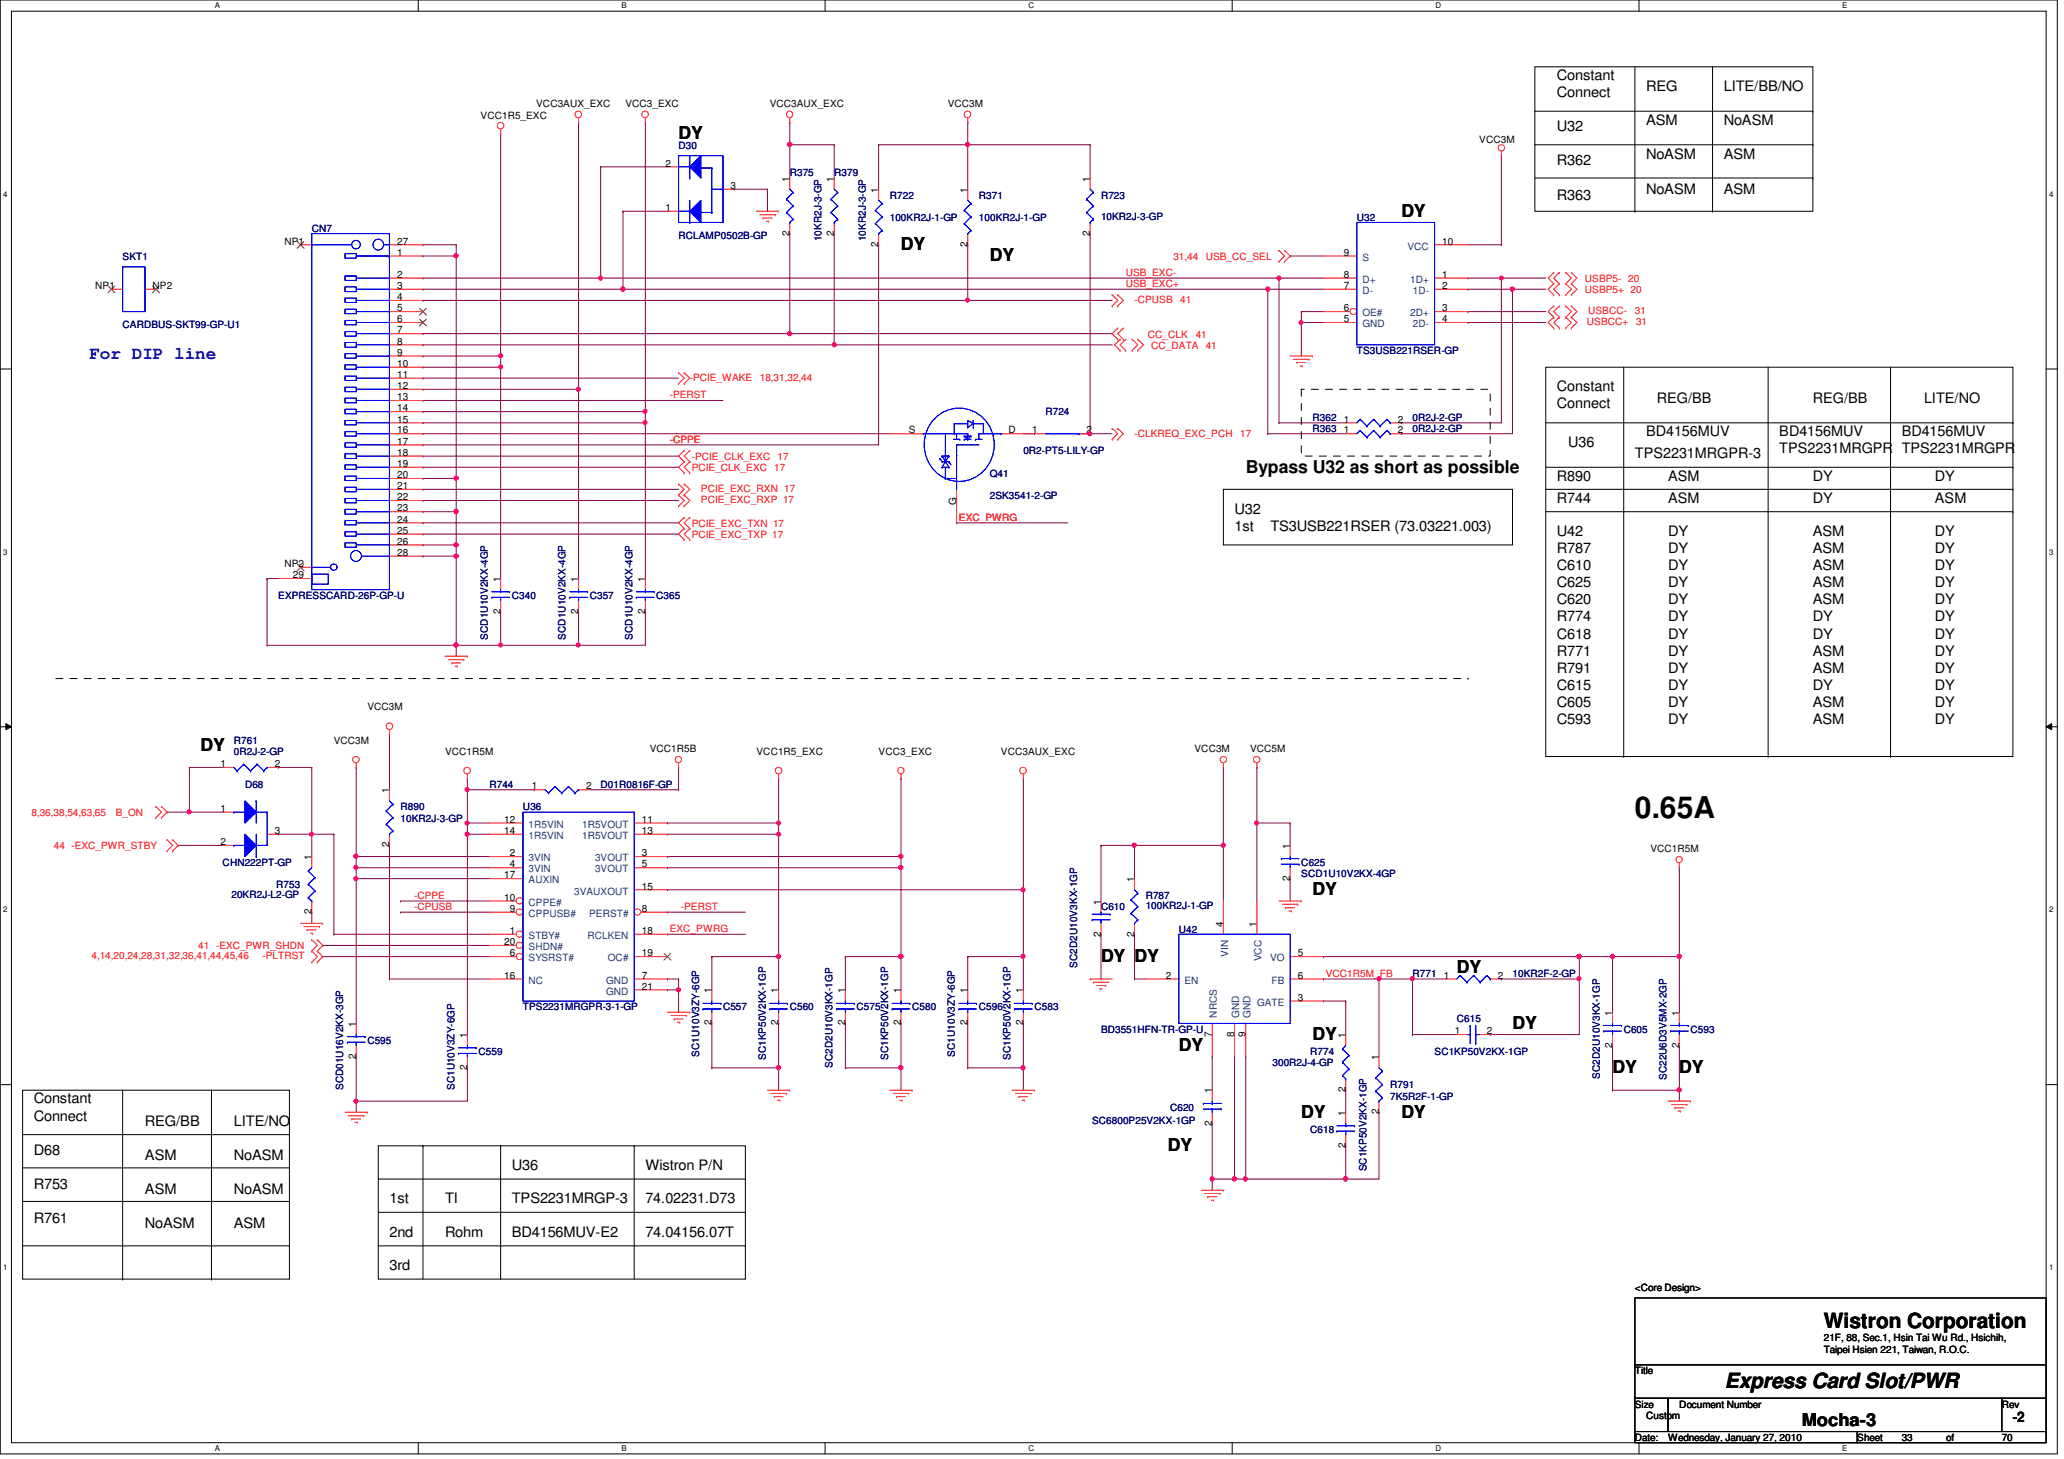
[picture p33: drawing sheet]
<svg xmlns="http://www.w3.org/2000/svg" width="297mm" height="210mm" viewBox="0 0 297 210" stroke-linecap="round" stroke-linejoin="round" font-family="sans-serif">
<defs><g id="words">
<text font-size="4.3" x="235.3" y="117.6">0.65A</text>
<g font-size="3">
<text x="262.5" y="191.1">Wistron Corporation</text>
<text x="248.2" y="199.7">Express Card Slot/PWR</text>
</g>
<g font-size="2.5">
<text x="97.7" y="20">DY</text>
<text x="129.7" y="36">DY</text>
<text x="201.7" y="31.2">DY</text>
<text x="142.4" y="37.6">DY</text>
<text x="179.3" y="68">Bypass U32 as short as possible</text>
<text x="28.9" y="108">DY</text>
<text x="188.9" y="128.8">DY</text>
<text x="158.5" y="138.4">DY</text>
<text x="163.3" y="138.4">DY</text>
<text x="209.7" y="140">DY</text>
<text x="188.9" y="149.6">DY</text>
<text x="217.7" y="148">DY</text>
<text x="169.7" y="151.2">DY</text>
<text x="232.1" y="154.4">DY</text>
<text x="241.7" y="154.4">DY</text>
<text x="187.3" y="160.8">DY</text>
<text x="201.7" y="160.8">DY</text>
<text x="168.1" y="165.6">DY</text>
<text x="259.3" y="205.1">Mocha-3</text>
</g>
<text font-size="2.5" fill="#0000a0" x="12.9" y="51.7">For DIP line</text>
<g font-size="2.1">
<text x="224.1" y="11.5">Constant</text>
<text x="224.1" y="14">Connect</text>
<text x="236.9" y="13.1">REG</text>
<text x="248.1" y="13.1">LITE/BB/NO</text>
<text x="224.1" y="18.9">U32</text>
<text x="224.1" y="23.8">R362</text>
<text x="236.9" y="18">ASM</text>
<text x="236.9" y="22.9">NoASM</text>
<text x="248.1" y="18">NoASM</text>
<text x="248.1" y="22.9">ASM</text>
<text x="224.1" y="28.7">R363</text>
<text x="236.9" y="27.9">NoASM</text>
<text x="248.1" y="27.9">ASM</text>
<text x="224.1" y="56.3">Constant</text>
<text x="224.1" y="58.8">Connect</text>
<text x="238.5" y="57.9">REG/BB</text>
<text x="260.9" y="57.9">REG/BB</text>
<text x="276.9" y="57.9">LITE/NO</text>
<text x="225.7" y="64.3">U36</text>
<text x="235.3" y="65.9">TPS2231MRGPR-3</text>
<text x="236.9" y="62.7">BD4156MUV</text>
<text x="256.1" y="65.2">TPS2231MRGPR</text>
<text x="256.1" y="62.7">BD4156MUV</text>
<text x="273.7" y="62.7">BD4156MUV</text>
<text x="273.7" y="65.2">TPS2231MRGPR</text>
<text x="224.1" y="69.1">R890</text>
<text x="240.1" y="69.1">ASM</text>
<text x="260.9" y="69.1">DY</text>
<text x="278.5" y="69.1">DY</text>
<text x="177.7" y="73.9">U32</text>
<text x="177.7" y="76.4">1st</text>
<text x="182.8" y="76.4">TS3USB221RSER (73.03221.003)</text>
<text x="224.1" y="72.3">R744</text>
<text x="224.1" y="77.1">U42</text>
<text x="240.1" y="77.1">DY</text>
<text x="240.1" y="72.3">ASM</text>
<text x="260.9" y="77.1">ASM</text>
<text x="260.9" y="72.3">DY</text>
<text x="278.5" y="72.3">ASM</text>
<text x="278.5" y="77.1">DY</text>
<text x="224.1" y="79.6">R787</text>
<text x="224.1" y="82">C610</text>
<text x="240.1" y="79.6">DY</text>
<text x="240.1" y="82">DY</text>
<text x="260.9" y="79.6">ASM</text>
<text x="260.9" y="82">ASM</text>
<text x="278.5" y="79.6">DY</text>
<text x="278.5" y="82">DY</text>
<text x="224.1" y="84.5">C625</text>
<text x="224.1" y="87">C620</text>
<text x="224.1" y="89.4">R774</text>
<text x="240.1" y="84.5">DY</text>
<text x="240.1" y="87">DY</text>
<text x="240.1" y="89.4">DY</text>
<text x="260.9" y="84.5">ASM</text>
<text x="260.9" y="87">ASM</text>
<text x="260.9" y="89.4">DY</text>
<text x="278.5" y="84.5">DY</text>
<text x="278.5" y="87">DY</text>
<text x="278.5" y="89.4">DY</text>
<text x="224.1" y="91.9">C618</text>
<text x="224.1" y="94.3">R771</text>
<text x="240.1" y="91.9">DY</text>
<text x="240.1" y="94.3">DY</text>
<text x="260.9" y="91.9">DY</text>
<text x="260.9" y="94.3">ASM</text>
<text x="278.5" y="91.9">DY</text>
<text x="278.5" y="94.3">DY</text>
<text x="224.1" y="96.8">R791</text>
<text x="224.1" y="99.2">C615</text>
<text x="224.1" y="101.7">C605</text>
<text x="240.1" y="96.8">DY</text>
<text x="240.1" y="99.2">DY</text>
<text x="240.1" y="101.7">DY</text>
<text x="260.9" y="96.8">ASM</text>
<text x="260.9" y="99.2">DY</text>
<text x="260.9" y="101.7">ASM</text>
<text x="278.5" y="96.8">DY</text>
<text x="278.5" y="99.2">DY</text>
<text x="278.5" y="101.7">DY</text>
<text x="224.1" y="104.1">C593</text>
<text x="240.1" y="104.1">DY</text>
<text x="260.9" y="104.1">ASM</text>
<text x="278.5" y="104.1">DY</text>
<text x="4.9" y="158.7">Constant</text>
<text x="4.9" y="161.2">Connect</text>
<text x="20.9" y="161.9">REG/BB</text>
<text x="33.7" y="161.9">LITE/NO</text>
<text x="4.9" y="166.1">D68</text>
<text x="20.9" y="166.8">ASM</text>
<text x="33.7" y="166.8">NoASM</text>
<text x="4.9" y="171">R753</text>
<text x="20.9" y="171.7">ASM</text>
<text x="33.7" y="171.7">NoASM</text>
<text x="56" y="173.1">1st</text>
<text x="64" y="173.1">TI</text>
<text x="73.7" y="168.3">U36</text>
<text x="73.7" y="173.1">TPS2231MRGP-3</text>
<text x="92.9" y="168.3">Wistron P/N</text>
<text x="92.9" y="173.1">74.02231.D73</text>
<text x="4.9" y="175.9">R761</text>
<text x="20.9" y="176.7">NoASM</text>
<text x="33.7" y="176.7">ASM</text>
<text x="56" y="177.9">2nd</text>
<text x="64" y="177.9">Rohm</text>
<text x="73.7" y="177.9">BD4156MUV-E2</text>
<text x="92.9" y="177.9">74.04156.07T</text>
<text x="56" y="182.8">3rd</text>
<text x="289.7" y="204.6">-2</text>
</g>
<g font-size="1.4">
<text x="69.2" y="17.1">VCC1R5_EXC</text>
<text x="77.2" y="15.5">VCC3AUX_EXC</text>
<text x="90" y="15.5">VCC3_EXC</text>
<text x="110.8" y="15.5">VCC3AUX_EXC</text>
<text x="136.4" y="15.5">VCC3M</text>
<text x="95.8" y="24">2</text>
<text x="212.9" y="20.6">VCC3M</text>
<text x="105.2" y="27.2">3</text>
<text x="113.6" y="26.1" transform="rotate(-90 113.6 26.1)">1</text>
<text x="120" y="26.1" transform="rotate(-90 120 26.1)">1</text>
<text x="126.4" y="27.7" transform="rotate(-90 126.4 27.7)">1</text>
<text x="139.2" y="27.7" transform="rotate(-90 139.2 27.7)">1</text>
<text x="156.8" y="26.1" transform="rotate(-90 156.8 26.1)">1</text>
<text x="40.9" y="35.2">NP1</text>
<text x="57.1" y="35.2">27</text>
<text x="95.8" y="30.4">1</text>
<text x="113.6" y="33.9" transform="rotate(-90 113.6 33.9)">2</text>
<text x="120" y="33.9" transform="rotate(-90 120 33.9)">2</text>
<text x="126.4" y="35.5" transform="rotate(-90 126.4 35.5)">2</text>
<text x="139.2" y="35.5" transform="rotate(-90 139.2 35.5)">2</text>
<text x="156.8" y="33.9" transform="rotate(-90 156.8 33.9)">2</text>
<text x="207.6" y="35.2">10</text>
<text x="13.7" y="41.6">NP1</text>
<text x="22" y="41.6">NP2</text>
<text x="57.1" y="36.8">1</text>
<text x="57.1" y="40">2</text>
<text x="57.1" y="41.6">3</text>
<text x="193.4" y="41.6">7</text>
<text x="193.4" y="40">8</text>
<text x="193.4" y="36.8">9</text>
<text x="207.6" y="40">1</text>
<text x="207.6" y="41.6">2</text>
<text x="57.1" y="43.2">4</text>
<text x="57.1" y="44.8">5</text>
<text x="57.1" y="46.4">6</text>
<text x="57.1" y="48">7</text>
<text x="193.4" y="46.4">5</text>
<text x="193.4" y="44.8">6</text>
<text x="207.6" y="44.8">3</text>
<text x="207.6" y="46.4">4</text>
<text x="57.1" y="49.6">8</text>
<text x="57.1" y="51.2">9</text>
<text x="57.1" y="52.8">10</text>
<text x="57.1" y="54.4">11</text>
<text x="57.1" y="56">12</text>
<text x="57.1" y="57.6">13</text>
<text x="57.1" y="59.2">14</text>
<text x="57.1" y="60.8">15</text>
<text x="57.1" y="62.4">16</text>
<text x="57.1" y="64">17</text>
<text x="57.1" y="65.6">18</text>
<text x="130.8" y="62.4">S</text>
<text x="145.2" y="62.4">D</text>
<text x="148.5" y="62.4">1</text>
<text x="156.4" y="62.4">2</text>
<text x="193.4" y="62.4">1</text>
<text x="193.4" y="60.8">1</text>
<text x="201.2" y="62.4">2</text>
<text x="201.2" y="60.8">2</text>
<text x="57.1" y="67.2">19</text>
<text x="57.1" y="68.8">20</text>
<text x="57.1" y="70.4">21</text>
<text x="57.1" y="72">22</text>
<text x="57.1" y="73.6">23</text>
<text x="57.1" y="75.2">24</text>
<text x="57.1" y="76.8">25</text>
<text x="137.6" y="72.6" transform="rotate(-90 137.6 72.6)">G</text>
<text x="40.9" y="81.6">NP2</text>
<text x="42.2" y="83.2">29</text>
<text x="57.1" y="78.4">26</text>
<text x="57.1" y="80">28</text>
<text x="72" y="83.7" transform="rotate(-90 72 83.7)">1</text>
<text x="83.2" y="83.7" transform="rotate(-90 83.2 83.7)">1</text>
<text x="92.8" y="83.7" transform="rotate(-90 92.8 83.7)">1</text>
<text x="72" y="88.3" transform="rotate(-90 72 88.3)">2</text>
<text x="83.2" y="88.3" transform="rotate(-90 83.2 88.3)">2</text>
<text x="92.8" y="88.3" transform="rotate(-90 92.8 88.3)">2</text>
<text x="48" y="107">VCC3M</text>
<text x="52.9" y="102.2">VCC3M</text>
<text x="31.7" y="110.4">1</text>
<text x="39.5" y="110.4">2</text>
<text x="64" y="108.6">VCC1R5M</text>
<text x="76.5" y="113.6">1</text>
<text x="84.4" y="113.6">2</text>
<text x="93.5" y="108.2">VCC1R5B</text>
<text x="108.9" y="108.6">VCC1R5_EXC</text>
<text x="126.4" y="108.6">VCC3_EXC</text>
<text x="144.1" y="108.6">VCC3AUX_EXC</text>
<text x="171.9" y="108.2">VCC3M</text>
<text x="179.9" y="108.2">VCC5M</text>
<text x="31.7" y="116.8">1</text>
<text x="39.5" y="120">3</text>
<text x="56" y="114.1" transform="rotate(-90 56 114.1)">1</text>
<text x="72.6" y="118.4">12</text>
<text x="72.6" y="120">14</text>
<text x="92.4" y="118.4">11</text>
<text x="92.4" y="120">13</text>
<text x="31.7" y="121.6">2</text>
<text x="44.8" y="123.7" transform="rotate(-90 44.8 123.7)">1</text>
<text x="56" y="121.9" transform="rotate(-90 56 121.9)">2</text>
<text x="73.4" y="123.2">2</text>
<text x="73.4" y="124.8">4</text>
<text x="92.4" y="123.2">3</text>
<text x="92.4" y="124.8">5</text>
<text x="185.6" y="122.1" transform="rotate(-90 185.6 122.1)">1</text>
<text x="237.5" y="122.6">VCC1R5M</text>
<text x="44.8" y="131.5" transform="rotate(-90 44.8 131.5)">2</text>
<text x="72.6" y="126.4">17</text>
<text x="72.6" y="129.6">10</text>
<text x="73.4" y="131.2">9</text>
<text x="92.4" y="128">15</text>
<text x="92.4" y="131.2">8</text>
<text x="158.4" y="130.1" transform="rotate(-90 158.4 130.1)">1</text>
<text x="163.2" y="126.9" transform="rotate(-90 163.2 126.9)">1</text>
<text x="185.6" y="126.7" transform="rotate(-90 185.6 126.7)">2</text>
<text x="72.6" y="136">20</text>
<text x="73.4" y="134.4">1</text>
<text x="73.4" y="137.6">6</text>
<text x="92.4" y="134.4">18</text>
<text x="92.4" y="137.6">19</text>
<text x="158.4" y="134.7" transform="rotate(-90 158.4 134.7)">2</text>
<text x="163.2" y="134.7" transform="rotate(-90 163.2 134.7)">2</text>
<text x="176" y="133.3" transform="rotate(-90 176 133.3)">4</text>
<text x="180.8" y="133.3" transform="rotate(-90 180.8 133.3)">1</text>
<text x="186.8" y="137.6">5</text>
<text x="72.6" y="140.8">16</text>
<text x="92.4" y="140.8">7</text>
<text x="92.4" y="142.4">21</text>
<text x="102.4" y="142.9" transform="rotate(-90 102.4 142.9)">1</text>
<text x="112" y="142.9" transform="rotate(-90 112 142.9)">1</text>
<text x="121.6" y="142.9" transform="rotate(-90 121.6 142.9)">1</text>
<text x="129.6" y="142.9" transform="rotate(-90 129.6 142.9)">1</text>
<text x="139.2" y="142.9" transform="rotate(-90 139.2 142.9)">1</text>
<text x="147.2" y="142.9" transform="rotate(-90 147.2 142.9)">1</text>
<text x="167.8" y="140.8">2</text>
<text x="186.8" y="144">3</text>
<text x="186.8" y="140.8">6</text>
<text x="207.8" y="140.8">1</text>
<text x="215.6" y="140.8">2</text>
<text x="51.2" y="147.7" transform="rotate(-90 51.2 147.7)">1</text>
<text x="67.2" y="149.3" transform="rotate(-90 67.2 149.3)">1</text>
<text x="102.4" y="147.5" transform="rotate(-90 102.4 147.5)">2</text>
<text x="112" y="147.5" transform="rotate(-90 112 147.5)">2</text>
<text x="121.6" y="147.5" transform="rotate(-90 121.6 147.5)">2</text>
<text x="129.6" y="147.5" transform="rotate(-90 129.6 147.5)">2</text>
<text x="139.2" y="147.5" transform="rotate(-90 139.2 147.5)">2</text>
<text x="147.2" y="147.5" transform="rotate(-90 147.2 147.5)">2</text>
<text x="174.4" y="149.1" transform="rotate(-90 174.4 149.1)">7</text>
<text x="177.6" y="149.1" transform="rotate(-90 177.6 149.1)">8</text>
<text x="179.2" y="149.1" transform="rotate(-90 179.2 149.1)">9</text>
<text x="193.6" y="149.3" transform="rotate(-90 193.6 149.3)">1</text>
<text x="209.4" y="148.8">1</text>
<text x="214" y="148.8">2</text>
<text x="232" y="146.1" transform="rotate(-90 232 146.1)">1</text>
<text x="241.6" y="146.1" transform="rotate(-90 241.6 146.1)">1</text>
<text x="51.2" y="152.3" transform="rotate(-90 51.2 152.3)">2</text>
<text x="67.2" y="153.9" transform="rotate(-90 67.2 153.9)">2</text>
<text x="198.4" y="152.5" transform="rotate(-90 198.4 152.5)">1</text>
<text x="232" y="150.7" transform="rotate(-90 232 150.7)">2</text>
<text x="241.6" y="150.7" transform="rotate(-90 241.6 150.7)">2</text>
<text x="174.4" y="161.9" transform="rotate(-90 174.4 161.9)">2</text>
<text x="174.4" y="157.3" transform="rotate(-90 174.4 157.3)">1</text>
<text x="193.6" y="160.5" transform="rotate(-90 193.6 160.5)">1</text>
<text x="193.6" y="157.1" transform="rotate(-90 193.6 157.1)">2</text>
<text x="198.4" y="160.3" transform="rotate(-90 198.4 160.3)">2</text>
<text x="193.6" y="165.1" transform="rotate(-90 193.6 165.1)">2</text>
<text x="235.3" y="185.7">&lt;Core Design&gt;</text>
<text x="235.3" y="197.7">Title</text>
<text x="262.5" y="192.9">21F, 88, Sec.1, Hsin Tai Wu Rd., Hsichih,</text>
<text x="262.5" y="194.6">Taipei Hsien 221, Taiwan, R.O.C.</text>
<text x="235.3" y="202.5">Size</text>
<text x="241.7" y="202.5">Document Number</text>
<text x="288.1" y="202.5">Rev</text>
<text x="235.3" y="207.3">Date:</text>
<text x="236.9" y="204.1">Custom</text>
<text x="240.1" y="207.3">Wednesday, January 27, 2010</text>
<text x="267.3" y="207.3">Sheet</text>
<text x="273.7" y="207.3">33</text>
<text x="280.1" y="207.3">of</text>
<text x="288.1" y="207.3">70</text>
</g>
<g font-size="1.4" fill="#000080">
<text x="97.7" y="21.4">D30</text>
<text x="113.7" y="25.4">R375</text>
<text x="120.1" y="25.4">R379</text>
<text x="128.1" y="28.6">R722</text>
<text x="140.9" y="28.6">R371</text>
<text x="158.5" y="28.6">R723</text>
<text x="44.9" y="33.4">CN7</text>
<text x="97.7" y="34.3">RCLAMP0502B-GP</text>
<text x="118.2" y="34.7" transform="rotate(-90 118.2 34.7)">10KR2J-3-GP</text>
<text x="124.6" y="34.7" transform="rotate(-90 124.6 34.7)">10KR2J-3-GP</text>
<text x="128.1" y="31.7">100KR2J-1-GP</text>
<text x="140.9" y="31.7">100KR2J-1-GP</text>
<text x="158.5" y="31.6">10KR2J-3-GP</text>
<text x="195.3" y="31.7">U32</text>
<text x="17.6" y="37.4">SKT1</text>
<text x="17.6" y="47.1">CARDBUS-SKT99-GP-U1</text>
<text x="195.3" y="51">TS3USB221RSER-GP</text>
<text x="150.4" y="59.8">R724</text>
<text x="147.3" y="65.4">0R2-PT5-LILY-GP</text>
<text x="188.9" y="62.2">R363</text>
<text x="188.9" y="60.6">R362</text>
<text x="203.3" y="62.2">0R2J-2-GP</text>
<text x="203.3" y="60.6">0R2J-2-GP</text>
<text x="142.4" y="68.6">Q41</text>
<text x="142.4" y="71.8">2SK3541-2-GP</text>
<text x="40" y="86.2">EXPRESSCARD-26P-GP-U</text>
<text x="73.7" y="86.2">C340</text>
<text x="84.9" y="86.2">C357</text>
<text x="94.4" y="86.2">C365</text>
<text x="70.2" y="92" transform="rotate(-90 70.2 92)">SCD1U10V2KX-4GP</text>
<text x="81.4" y="92" transform="rotate(-90 81.4 92)">SCD1U10V2KX-4GP</text>
<text x="91" y="92" transform="rotate(-90 91 92)">SCD1U10V2KX-4GP</text>
<text x="33.7" y="107">R761</text>
<text x="33.7" y="108.6">0R2J-2-GP</text>
<text x="35.3" y="113.4">D68</text>
<text x="70.4" y="113.4">R744</text>
<text x="86.4" y="113.4">D01R0816F-GP</text>
<text x="57.7" y="116.6">R890</text>
<text x="57.7" y="118.2">10KR2J-3-GP</text>
<text x="75.3" y="116.6">U36</text>
<text x="32" y="124.6">CHN222PT-GP</text>
<text x="187.3" y="124.6">C625</text>
<text x="33.3" y="129.2">20KR2J-L2-GP</text>
<text x="39.7" y="127.8">R753</text>
<text x="158.5" y="131">C610</text>
<text x="164.9" y="129.4">R787</text>
<text x="164.9" y="130.8">100KR2J-1-GP</text>
<text x="187.3" y="126.2">SCD1U10V2KX-4GP</text>
<text x="169.7" y="134.2">U42</text>
<text x="155" y="139.2" transform="rotate(-90 155 139.2)">SC2D2U10V3KX-1GP</text>
<text x="203.3" y="140.6">R771</text>
<text x="217.7" y="140.6">10KR2F-2-GP</text>
<text x="75.3" y="145.4">TPS2231MRGPR-3-1-GP</text>
<text x="104.1" y="145.4">C557</text>
<text x="113.7" y="145.4">C560</text>
<text x="123.3" y="145.4">C575</text>
<text x="131.3" y="145.4">C580</text>
<text x="140.9" y="145.4">C596</text>
<text x="148.9" y="145.4">C583</text>
<text x="158.5" y="148.6">BD3551HFN-TR-GP-U</text>
<text x="209.7" y="147">C615</text>
<text x="233.7" y="148.6">C605</text>
<text x="243.3" y="148.6">C593</text>
<text x="52.9" y="150.2">C595</text>
<text x="68.9" y="151.8">C559</text>
<text x="100.6" y="152" transform="rotate(-90 100.6 152)">SC1U10V3ZY-6GP</text>
<text x="110.2" y="152.5" transform="rotate(-90 110.2 152.5)">SC1KP50V2KX-1GP</text>
<text x="119.8" y="153.6" transform="rotate(-90 119.8 153.6)">SC2D2U10V3KX-1GP</text>
<text x="127.8" y="152.5" transform="rotate(-90 127.8 152.5)">SC1KP50V2KX-1GP</text>
<text x="137.4" y="152" transform="rotate(-90 137.4 152)">SC1U10V3ZY-6GP</text>
<text x="145.4" y="152.5" transform="rotate(-90 145.4 152.5)">SC1KP50V2KX-1GP</text>
<text x="183.1" y="153.4">300R2J-4-GP</text>
<text x="188.5" y="151.8">R774</text>
<text x="206.5" y="151.8">SC1KP50V2KX-1GP</text>
<text x="230.2" y="155.2" transform="rotate(-90 230.2 155.2)">SC2D2U10V3KX-1GP</text>
<text x="239.8" y="155.4" transform="rotate(-90 239.8 155.4)">SC22U6D3V5MX-2GP</text>
<text x="49.4" y="156.8" transform="rotate(-90 49.4 156.8)">SCD01U16V2KX-3GP</text>
<text x="65.4" y="156.8" transform="rotate(-90 65.4 156.8)">SC1U10V3ZY-6GP</text>
<text x="157.2" y="161.7">SC6800P25V2KX-1GP</text>
<text x="168.4" y="159.8">C620</text>
<text x="200.1" y="156.6">R791</text>
<text x="200.1" y="158.2">7K5R2F-1-GP</text>
<text x="188.5" y="163">C618</text>
<text x="196.6" y="168.5" transform="rotate(-90 196.6 168.5)">SC1KP50V2KX-1GP</text>
</g>
<g font-size="1.4" fill="#004080">
<text x="202.6" y="35.9">VCC</text>
<text x="196.1" y="40.7">D+</text>
<text x="196.1" y="37.5">S</text>
<text x="202.9" y="40.7">1D+</text>
<text x="196.1" y="47.1">GND</text>
<text x="196.1" y="45.5">OE#</text>
<text x="196.1" y="42.3">D-</text>
<text x="202.9" y="45.5">2D+</text>
<text x="203.3" y="42.3">1D-</text>
<text x="203.3" y="47.1">2D-</text>
<text x="76.1" y="119.1">1R5VIN</text>
<text x="83.8" y="119.1">1R5VOUT</text>
<text x="76.1" y="120.7">1R5VIN</text>
<text x="76.1" y="123.9">3VIN</text>
<text x="76.1" y="125.5">3VIN</text>
<text x="83.8" y="120.7">1R5VOUT</text>
<text x="85.6" y="123.9">3VOUT</text>
<text x="85.6" y="125.5">3VOUT</text>
<text x="76.1" y="127.1">AUXIN</text>
<text x="76.1" y="130.3">CPPE#</text>
<text x="76.1" y="131.9">CPPUSB#</text>
<text x="82.6" y="128.7">3VAUXOUT</text>
<text x="84.8" y="131.9">PERST#</text>
<text x="76.1" y="136.7">SHDN#</text>
<text x="76.1" y="135.1">STBY#</text>
<text x="84.5" y="135.1">RCLKEN</text>
<text x="176.7" y="137.6" transform="rotate(-90 176.7 137.6)">VIN</text>
<text x="76.1" y="138.3">SYSRST#</text>
<text x="76.1" y="141.5">NC</text>
<text x="87.2" y="141.5">GND</text>
<text x="87.2" y="143.1">GND</text>
<text x="87.5" y="138.3">OC#</text>
<text x="170.5" y="141.5">EN</text>
<text x="181.6" y="138.3" transform="rotate(-90 181.6 138.3)">VCC</text>
<text x="182.8" y="138.3">VO</text>
<text x="183" y="141.5">FB</text>
<text x="175.1" y="146.4" transform="rotate(-90 175.1 146.4)">NRCS</text>
<text x="178.3" y="146.4" transform="rotate(-90 178.3 146.4)">GND</text>
<text x="180" y="146.4" transform="rotate(-90 180 146.4)">GND</text>
<text x="180.9" y="144.7">GATE</text>
</g>
<g font-size="1.4" fill="#f00">
<text x="162" y="39.7">USB_EXC-</text>
<text x="162" y="41.3">USB_EXC+</text>
<text x="168.9" y="37.4">31,44</text>
<text x="173.5" y="37.4">USB_CC_SEL</text>
<text x="228.1" y="40.6">USBP5- 20</text>
<text x="163.3" y="43.6">-CPUSB</text>
<text x="169.8" y="43.6">41</text>
<text x="228.1" y="42.2">USBP5+ 20</text>
<text x="228.4" y="46.8">USBCC+</text>
<text x="228.6" y="45.2">USBCC-</text>
<text x="235.3" y="45.2">31</text>
<text x="235.5" y="46.8">31</text>
<text x="165.2" y="48.6">CC_CLK</text>
<text x="165.7" y="50.2">CC_DATA</text>
<text x="172.1" y="48.6">41</text>
<text x="173.5" y="50.2">41</text>
<text x="96.4" y="57.3">-PERST</text>
<text x="99.3" y="54.8">-PCIE_WAKE</text>
<text x="109.3" y="54.8">18,31,32,44</text>
<text x="96.4" y="63.7">-CPPE</text>
<text x="163.3" y="62.8">-CLKREQ_EXC_PCH</text>
<text x="178.5" y="62.8">17</text>
<text x="99.6" y="66.2">-PCIE_CLK_EXC</text>
<text x="99.6" y="67.8">PCIE_CLK_EXC</text>
<text x="100.9" y="70.8">PCIE_EXC_RXN 17</text>
<text x="111.4" y="67.8">17</text>
<text x="111.9" y="66.2">17</text>
<text x="99.6" y="75.8">PCIE_EXC_TXN 17</text>
<text x="99.6" y="77.4">PCIE_EXC_TXP 17</text>
<text x="100.9" y="72.4">PCIE_EXC_RXP 17</text>
<text x="138" y="74.9">EXC_PWRG</text>
<text x="4.5" y="117.4">8,36,38,54,63,65</text>
<text x="16.7" y="117.4">B_ON</text>
<text x="7.7" y="122.2">44 -EXC_PWR_STBY</text>
<text x="59.6" y="129.3">-CPPE</text>
<text x="59.6" y="130.9">-CPUSB</text>
<text x="98" y="130.9">-PERST</text>
<text x="28.5" y="136.6">41 -EXC_PWR_SHDN</text>
<text x="96.4" y="134.1">EXC_PWRG</text>
<text x="13.2" y="138">4,14,20,24,28,31,32,36,41,44,45,46</text>
<text x="37.8" y="138">-PLTRST</text>
<text x="190.8" y="140.5">VCC1R5M_FB</text>
</g>
<g font-size="1.1">
<text x="30.9" y="1.1">A</text>
<text x="89.4" y="1.1">B</text>
<text x="148" y="1.1">C</text>
<text x="206.6" y="1.1">D</text>
<text x="265.1" y="1.1">E</text>
<text x=".5" y="28.3">4</text>
<text x="294.9" y="28.3">4</text>
<text x=".5" y="79.8">3</text>
<text x="294.9" y="79.8">3</text>
<text x=".5" y="131.3">2</text>
<text x="294.9" y="131.3">2</text>
<text x=".5" y="182.8">1</text>
<text x="294.9" y="182.8">1</text>
<text x="30.9" y="208.7">A</text>
<text x="89.4" y="208.7">B</text>
<text x="148" y="208.7">C</text>
<text x="206.6" y="208.7">D</text>
<text x="265.1" y="208.7">E</text>
</g>
</g></defs>
<path d="M0 0h296.1v209.2h-296.1zM1.6 1.6h292.9v206h-292.9z" fill="none" stroke="#000" stroke-width=".14"/>
<g fill="#fff">
<path d="M30.9 .2h.7v1.2h-.7z"/>
<path d="M30.9 207.7h.7v1.2h-.7z"/>
</g>
<path d="M60.2 0v1.6M60.2 207.6v1.6" fill="none" stroke="#000" stroke-width=".14"/>
<g fill="#fff">
<path d="M89.4 .2h.8v1.2h-.8z"/>
<path d="M89.4 207.7h.8v1.2h-.8z"/>
</g>
<path d="M118.7 0v1.6M118.7 207.6v1.6" fill="none" stroke="#000" stroke-width=".14"/>
<g fill="#fff">
<path d="M148 .2h.8v1.2h-.8z"/>
<path d="M148 207.7h.8v1.2h-.8z"/>
</g>
<path d="M177.3 0v1.6M177.3 207.6v1.6" fill="none" stroke="#000" stroke-width=".14"/>
<g fill="#fff">
<path d="M206.6 .2h.7v1.2h-.7z"/>
<path d="M206.6 207.7h.7v1.2h-.7z"/>
</g>
<path d="M235.9 0v1.6M235.9 207.6v1.6" fill="none" stroke="#000" stroke-width=".14"/>
<g fill="#fff">
<path d="M265.1 .2h.7v1.2h-.7z"/>
<path d="M265.1 207.7h.7v1.2h-.7z"/>
<path d="M.5 27.3h.6v1.2h-.6z"/>
<path d="M294.9 27.3h.6v1.2h-.6z"/>
<path d="M.5 78.8h.6v1.2h-.6z"/>
<path d="M294.9 78.8h.6v1.2h-.6z"/>
</g>
<path d="M0 53.1h1.6M294.5 53.1h1.6" fill="none" stroke="#000" stroke-width=".14"/>
<g fill="#fff">
<path d="M.5 130.3h.6v1.2h-.6z"/>
<path d="M294.9 130.3h.6v1.2h-.6z"/>
</g>
<path d="M0 104.6h1.6M.8 104.1l.8 .5-.8 .4zM294.5 104.6l.8-.5v.9zM294.5 104.6h1.6" fill="none" stroke="#000" stroke-width=".14"/>
<path d="M.8 104.1l.8 .5-.8 .4zM294.5 104.6l.8-.5v.9z" fill="#000"/>
<g fill="#fff">
<path d="M.5 181.8h.6v1.2h-.6z"/>
<path d="M294.9 181.8h.6v1.2h-.6z"/>
</g>
<path d="M0 156h1.6M294.5 156h1.6" fill="none" stroke="#000" stroke-width=".14"/>
<path d="M60.9 48h.1M60.9 48h52.8M83.3 56h.1M83.3 56v27.2M211.3 44.8h.1M211.3 44.8h11.2M121.7 137.6h.1M121.7 137.6h8M129.7 137.6h.1M129.7 137.6v4.8" fill="none" stroke="#800040" stroke-width=".14"/>
<circle cx="129.6" cy="137.6" r=".32" fill="#f0f"/>
<circle cx="129.6" cy="137.6" r=".32" fill="none" stroke="#f0f" stroke-width=".14"/>
<path d="M96.1 118.4h.1M96.1 118.4h16" fill="none" stroke="#800040" stroke-width=".14"/>
<circle cx="112.1" cy="118.4" r=".3" fill="#f0f"/>
<circle cx="112.1" cy="118.4" r=".3" fill="none" stroke="#f0f" stroke-width=".14"/>
<path d="M51.3 158.4h.1M51.3 158.4h16" fill="none" stroke="#800040" stroke-width=".14"/>
<circle cx="51.2" cy="158.4" r=".3" fill="#f0f"/>
<circle cx="51.2" cy="158.4" r=".3" fill="none" stroke="#f0f" stroke-width=".14"/>
<path d="M139.3 137.6h.1M139.3 137.6v4.8M139.3 137.6h8M147.3 137.6h.1M147.3 137.6v4.8M147.3 153.6h.1M147.3 153.6v3.2" fill="none" stroke="#800040" stroke-width=".14"/>
<circle cx="147.2" cy="153.6" r=".31" fill="#f0f"/>
<circle cx="147.2" cy="153.6" r=".31" fill="none" stroke="#f0f" stroke-width=".14"/>
<path d="M67.3 118.4h.1M67.3 118.4h3.1M129.7 124.8h.1M129.7 124.8v12.8M139.3 153.6h.1M139.3 147.2h.1M139.3 153.6h8M139.3 147.2v6.4" fill="none" stroke="#800040" stroke-width=".14"/>
<circle cx="129.6" cy="137.6" r=".32" fill="#f0f"/>
<circle cx="129.6" cy="137.6" r=".32" fill="none" stroke="#f0f" stroke-width=".14"/>
<g fill="none" stroke="#800040" stroke-width=".14">
<path d="M147.3 112h.1M147.3 112v16M51.3 123.2h.1M51.3 123.2h19.1M96.1 120h.1M96.1 120h16M51.3 158.4h.1M51.3 158.4v1.6M96.1 140.8h.1M96.1 140.8h1.6M97.7 140.8h.1M97.7 140.8v1.6"/>
<path d="M121.7 147.2h.1M121.7 153.6h.1M121.7 147.2v6.4M121.7 153.6h8"/>
</g>
<circle cx="129.6" cy="153.6" r=".32" fill="#f0f"/>
<circle cx="129.6" cy="153.6" r=".32" fill="none" stroke="#f0f" stroke-width=".14"/>
<path d="M112.1 118.4h.1M112.1 118.4v1.6M46.4 137.6h.1M46.4 137.6h24M48 134.4h.1M48 134.4h22.4M67.3 120h.1M67.3 120h3.1M102.4 137.6h.1M102.4 137.6v4.8" fill="none" stroke="#800040" stroke-width=".14"/>
<circle cx="67.2" cy="120" r=".3" fill="#f0f"/>
<circle cx="67.2" cy="120" r=".3" fill="none" stroke="#f0f" stroke-width=".14"/>
<path d="M51.3 124.8h.1M51.3 124.8h19.1M96.1 123.2h.1M96.1 123.2h33.6M102.4 137.6h.1M102.4 137.6h9.7M112.1 137.6h.1M112.1 137.6v4.8" fill="none" stroke="#800040" stroke-width=".14"/>
<circle cx="129.6" cy="123.2" r=".31" fill="#f0f"/>
<circle cx="129.6" cy="123.2" r=".31" fill="none" stroke="#f0f" stroke-width=".14"/>
<path d="M67.3 113.6h.1M67.3 113.6v4.8M67.3 120h.1M67.3 120v28.8M112.1 120h.1M112.1 120v17.6" fill="none" stroke="#800040" stroke-width=".14"/>
<circle cx="112" cy="137.6" r=".31" fill="#f0f"/>
<circle cx="112" cy="137.6" r=".31" fill="none" stroke="#f0f" stroke-width=".14"/>
<circle cx="112.1" cy="120" r=".3" fill="#f0f"/>
<circle cx="112.1" cy="120" r=".3" fill="none" stroke="#f0f" stroke-width=".14"/>
<path d="M51.3 126.4h.1M51.3 126.4h19.1" fill="none" stroke="#800040" stroke-width=".14"/>
<circle cx="51.2" cy="126.4" r=".3" fill="#f0f"/>
<circle cx="51.2" cy="126.4" r=".3" fill="none" stroke="#f0f" stroke-width=".14"/>
<path d="M96.1 124.8h.1M129.7 123.2h.1M129.7 123.2v1.6h-33.6" fill="none" stroke="#800040" stroke-width=".14"/>
<circle cx="129.6" cy="124.8" r=".31" fill="#f0f"/>
<circle cx="129.6" cy="124.8" r=".31" fill="none" stroke="#f0f" stroke-width=".14"/>
<path d="M96.1 134.4h.1M96.1 134.4h11.2M102.4 153.6h.1M102.4 153.6h9.7" fill="none" stroke="#800040" stroke-width=".14"/>
<circle cx="112" cy="153.6" r=".31" fill="#f0f"/>
<circle cx="112" cy="153.6" r=".31" fill="none" stroke="#f0f" stroke-width=".14"/>
<path d="M51.3 123.2h.1M51.3 123.2v1.6M102.4 147.2h.1M102.4 147.2v6.4" fill="none" stroke="#800040" stroke-width=".14"/>
<circle cx="51.2" cy="123.2" r=".3" fill="#f0f"/>
<circle cx="51.2" cy="123.2" r=".3" fill="none" stroke="#f0f" stroke-width=".14"/>
<path d="M67.3 118.4h.1M67.3 118.4v1.6" fill="none" stroke="#800040" stroke-width=".14"/>
<circle cx="67.2" cy="118.4" r=".3" fill="#f0f"/>
<circle cx="67.2" cy="118.4" r=".3" fill="none" stroke="#f0f" stroke-width=".14"/>
<path d="M57.7 129.6h.1M57.7 129.6h12.7M96.1 128h.1M96.1 128h51.2M121.7 137.6h.1M121.7 137.6v4.8M147.3 128h.1M147.3 128v9.6" fill="none" stroke="#800040" stroke-width=".14"/>
<circle cx="147.2" cy="137.6" r=".31" fill="#f0f"/>
<circle cx="147.2" cy="137.6" r=".31" fill="none" stroke="#f0f" stroke-width=".14"/>
<circle cx="147.2" cy="128" r=".3" fill="#f0f"/>
<circle cx="147.2" cy="128" r=".3" fill="none" stroke="#f0f" stroke-width=".14"/>
<g fill="none" stroke="#800040" stroke-width=".14">
<path d="M27.3 116.8h.1M27.3 116.8h4.7M57.7 131.2h.1M57.7 131.2h12.7M96.1 131.2h.1M96.1 131.2h11.2M51.3 152h.1M51.3 152v6.4M67.3 153.6h.1M67.3 153.6v4.8M129.7 153.6h.1M129.7 153.6v3.2"/>
<path d="M193.7 164.8h.1M193.7 164.8v4.8"/>
</g>
<circle cx="27.2" cy="116.8" r=".3" fill="#f0f"/>
<circle cx="27.2" cy="116.8" r=".3" fill="none" stroke="#f0f" stroke-width=".14"/>
<path d="M89.7 30.4h.1M89.7 30.4h6.4M89.7 30.4v11.2h-28.8M60.9 41.6h.1M67.3 113.6h9.6M76.9 113.6h.1" fill="none" stroke="#800040" stroke-width=".14"/>
<circle cx="67.2" cy="113.6" r=".31" fill="#f0f"/>
<circle cx="67.2" cy="113.6" r=".31" fill="none" stroke="#f0f" stroke-width=".14"/>
<g fill="none" stroke="#800040" stroke-width=".14">
<path d="M185.7 36.8h.1M185.7 36.8h4.8M211.3 35.2h4.8M216.1 35.2h.1M182.5 41.6h.1M182.5 41.6h8M211.3 41.6h.1M211.3 46.4h.1M211.3 41.6h11.2M211.3 46.4h11.2M216.1 40h.1M216.1 40h6.4"/>
<path d="M217.7 41.6h.1M92.9 60.8h.1M92.9 60.8v22.4M67.3 112h.1M67.3 112v1.6M158.5 121.6h.1M158.5 121.6h4.8"/>
</g>
<circle cx="182.4" cy="41.6" r=".31" fill="#f0f"/>
<circle cx="182.4" cy="41.6" r=".31" fill="none" stroke="#f0f" stroke-width=".14"/>
<path d="M60.9 52.8h.1M60.9 52.8h11.1M113.7 48h.1M113.7 48h46.4" fill="none" stroke="#800040" stroke-width=".14"/>
<circle cx="113.6" cy="48" r=".31" fill="#f0f"/>
<circle cx="113.6" cy="48" r=".31" fill="none" stroke="#f0f" stroke-width=".14"/>
<g fill="none" stroke="#800040" stroke-width=".14">
<path d="M83.3 17.6h.1M83.3 17.6v38.4h-22.4M113.7 33.6h.1M113.7 33.6v14.4M60.9 57.6h.1M60.9 56h.1M60.9 57.6h43.2M60.9 62.4h.1M60.9 72h.1M60.9 62.4h67.2M60.9 72h36.8M137.7 75.2h.1"/>
<path d="M137.7 75.2h16"/>
</g>
<circle cx="83.2" cy="56" r=".3" fill="#f0f"/>
<circle cx="83.2" cy="56" r=".3" fill="none" stroke="#f0f" stroke-width=".14"/>
<path d="M60.9 49.6h.1M60.9 49.6h59.2" fill="none" stroke="#800040" stroke-width=".14"/>
<circle cx="120" cy="49.6" r=".31" fill="#f0f"/>
<circle cx="120" cy="49.6" r=".31" fill="none" stroke="#f0f" stroke-width=".14"/>
<path d="M139.3 43.2h.1M139.3 43.2h20.8M60.9 64h.1M60.9 64h65.5" fill="none" stroke="#800040" stroke-width=".14"/>
<circle cx="139.2" cy="43.2" r=".3" fill="#f0f"/>
<circle cx="139.2" cy="43.2" r=".3" fill="none" stroke="#f0f" stroke-width=".14"/>
<path d="M113.7 20.8h.1M113.7 20.8v4.8M120.1 33.6h.1M120.1 33.6v16M139.3 35.2h.1M139.3 35.2v8M60.9 70.4h.1M60.9 78.4h.1M60.9 70.4h36.8M60.9 78.4h4.8" fill="none" stroke="#800040" stroke-width=".14"/>
<circle cx="113.6" cy="20.8" r=".31" fill="#f0f"/>
<circle cx="113.6" cy="20.8" r=".31" fill="none" stroke="#f0f" stroke-width=".14"/>
<path d="M60.9 73.6h.1M60.9 73.6h4.8M65.7 73.6h.1M65.7 73.6v4.8" fill="none" stroke="#800040" stroke-width=".14"/>
<circle cx="65.6" cy="73.6" r=".32" fill="#f0f"/>
<circle cx="65.6" cy="73.6" r=".32" fill="none" stroke="#f0f" stroke-width=".14"/>
<path d="M113.7 20.8h.1M113.7 20.8h6.4" fill="none" stroke="#800040" stroke-width=".14"/>
<circle cx="113.6" cy="20.8" r=".31" fill="#f0f"/>
<circle cx="113.6" cy="20.8" r=".31" fill="none" stroke="#f0f" stroke-width=".14"/>
<path d="M60.9 59.2h.1M60.9 59.2h32M60.9 67.2h.1M60.9 68.8h.1M60.9 67.2h36.8M60.9 68.8h4.8M65.7 68.8h.1M65.7 68.8v4.8" fill="none" stroke="#800040" stroke-width=".14"/>
<circle cx="65.6" cy="68.8" r=".31" fill="#f0f"/>
<circle cx="65.6" cy="68.8" r=".31" fill="none" stroke="#f0f" stroke-width=".14"/>
<path d="M120.1 20.8h.1M120.1 20.8v4.8M60.9 51.2h.1M60.9 51.2h11.1M184.1 40h.1M184.1 40h6.4M60.9 75.2h.1M60.9 75.2h36.8M147.3 62.4h1.6M148.9 62.4h.1" fill="none" stroke="#800040" stroke-width=".14"/>
<circle cx="184.1" cy="40" r=".3" fill="#f0f"/>
<circle cx="184.1" cy="40" r=".3" fill="none" stroke="#f0f" stroke-width=".14"/>
<path d="M113.7 17.6h.1M113.7 17.6v3.2M60.9 60.8h.1M60.9 60.8h32" fill="none" stroke="#800040" stroke-width=".14"/>
<circle cx="92.8" cy="60.8" r=".3" fill="#f0f"/>
<circle cx="92.8" cy="60.8" r=".3" fill="none" stroke="#f0f" stroke-width=".14"/>
<path d="M60.9 36.8h.1M60.9 36.8h4.8M65.7 36.8h.1M65.7 36.8v32M60.9 65.6h.1M60.9 65.6h36.8" fill="none" stroke="#800040" stroke-width=".14"/>
<circle cx="65.6" cy="36.8" r=".31" fill="#f0f"/>
<circle cx="65.6" cy="36.8" r=".31" fill="none" stroke="#f0f" stroke-width=".14"/>
<path d="M92.9 17.6h.1M92.9 17.6v41.6M60.9 54.4h.1M60.9 43.2h.1M60.9 54.4h36.8M60.9 43.2h78.4M60.9 76.8h.1M60.9 76.8h36.8M72 92.8h.1M72 92.8h11.3" fill="none" stroke="#800040" stroke-width=".14"/>
<circle cx="72" cy="92.8" r=".3" fill="#f0f"/>
<circle cx="72" cy="92.8" r=".3" fill="none" stroke="#f0f" stroke-width=".14"/>
<path d="M72 51.2h.1M72 51.2v1.6" fill="none" stroke="#800040" stroke-width=".14"/>
<circle cx="72" cy="51.2" r=".3" fill="#f0f"/>
<circle cx="72" cy="51.2" r=".3" fill="none" stroke="#f0f" stroke-width=".14"/>
<path d="M92.9 59.2h.1M92.9 59.2v1.6" fill="none" stroke="#800040" stroke-width=".14"/>
<circle cx="92.8" cy="59.2" r=".3" fill="#f0f"/>
<circle cx="92.8" cy="59.2" r=".3" fill="none" stroke="#f0f" stroke-width=".14"/>
<path d="M72 19.2h.1M72 19.2v32M176.1 110.4h.1M176.1 110.4v11.2M163.3 140.8h.1M163.3 140.8h1.6M190.5 140.8h.1M190.5 140.8h12.8M198.5 140.8h.1M198.5 140.8v11.2" fill="none" stroke="#800040" stroke-width=".14"/>
<circle cx="198.5" cy="140.8" r=".3" fill="#f0f"/>
<circle cx="198.5" cy="140.8" r=".3" fill="none" stroke="#f0f" stroke-width=".14"/>
<path d="M176.1 121.6h.1M176.1 121.6v8" fill="none" stroke="#800040" stroke-width=".14"/>
<circle cx="176.1" cy="121.6" r=".31" fill="#f0f"/>
<circle cx="176.1" cy="121.6" r=".31" fill="none" stroke="#f0f" stroke-width=".14"/>
<path d="M40 120h.1M40 120h4.9M163.3 121.6h.1M163.3 121.6h12.8M193.7 156.8h.1M193.7 156.8v3.2M214.5 148.8h.1M214.5 148.8h12.8M174.5 161.6h.1M174.5 161.6v8" fill="none" stroke="#800040" stroke-width=".14"/>
<circle cx="163.2" cy="121.6" r=".31" fill="#f0f"/>
<circle cx="163.2" cy="121.6" r=".31" fill="none" stroke="#f0f" stroke-width=".14"/>
<path d="M180.9 110.4h.1M180.9 110.4v8M158.5 121.6h.1M158.5 121.6v8M232.1 137.6h.1M232.1 137.6v8M227.3 140.8h.1M227.3 140.8v8M198.5 160h.1M198.5 160v9.6" fill="none" stroke="#800040" stroke-width=".14"/>
<circle cx="232.1" cy="137.6" r=".31" fill="#f0f"/>
<circle cx="232.1" cy="137.6" r=".31" fill="none" stroke="#f0f" stroke-width=".14"/>
<path d="M193.7 169.6h.1M193.7 169.6h4.8" fill="none" stroke="#800040" stroke-width=".14"/>
<circle cx="193.6" cy="169.6" r=".32" fill="#f0f"/>
<circle cx="193.6" cy="169.6" r=".32" fill="none" stroke="#f0f" stroke-width=".14"/>
<path d="M174.5 169.6h.1M174.5 169.6h4.8M177.7 169.6h.1" fill="none" stroke="#800040" stroke-width=".14"/>
<circle cx="174.4" cy="169.6" r=".31" fill="#f0f"/>
<circle cx="174.4" cy="169.6" r=".31" fill="none" stroke="#f0f" stroke-width=".14"/>
<path d="M227.3 137.6h.1M227.3 137.6h4.8" fill="none" stroke="#800040" stroke-width=".14"/>
<circle cx="227.2" cy="137.6" r=".31" fill="#f0f"/>
<circle cx="227.2" cy="137.6" r=".31" fill="none" stroke="#f0f" stroke-width=".14"/>
<path d="M227.3 137.6h.1M227.3 137.6v3.2" fill="none" stroke="#800040" stroke-width=".14"/>
<circle cx="227.2" cy="137.6" r=".31" fill="#f0f"/>
<circle cx="227.2" cy="137.6" r=".31" fill="none" stroke="#f0f" stroke-width=".14"/>
<path d="M180.9 118.4h.1M180.9 118.4h4.8M203.3 140.8h.1M203.3 140.8h4.8M241.7 156.8h.1M241.7 156.8v1.6" fill="none" stroke="#800040" stroke-width=".14"/>
<circle cx="203.2" cy="140.8" r=".3" fill="#f0f"/>
<circle cx="203.2" cy="140.8" r=".3" fill="none" stroke="#f0f" stroke-width=".14"/>
<path d="M216.1 140.8h.1M216.1 140.8h11.2M174.5 169.6h.1M174.5 169.6v1.6" fill="none" stroke="#800040" stroke-width=".14"/>
<circle cx="227.2" cy="140.8" r=".3" fill="#f0f"/>
<circle cx="227.2" cy="140.8" r=".3" fill="none" stroke="#f0f" stroke-width=".14"/>
<path d="M180.9 118.4h.1M180.9 118.4v11.2M158.5 134.4h.1M158.5 134.4v6.4M232.1 150.4h.1M232.1 150.4v6.4" fill="none" stroke="#800040" stroke-width=".14"/>
<circle cx="180.8" cy="118.4" r=".3" fill="#f0f"/>
<circle cx="180.8" cy="118.4" r=".3" fill="none" stroke="#f0f" stroke-width=".14"/>
<g fill="none" stroke="#800040" stroke-width=".14">
<path d="M185.7 118.4h.1M185.7 118.4v3.2M185.7 126.4h.1M185.7 126.4v3.2M190.5 137.6h.1M190.5 137.6h36.8M241.7 137.6h.1M241.7 137.6v8M177.7 152h.1M177.7 152v17.6M190.5 144h.1M190.5 144h3.2"/>
<path d="M193.7 144h.1M193.7 144v4.8M203.3 148.8h.1M203.3 140.8h.1M203.3 148.8h6.4M203.3 140.8v8"/>
</g>
<circle cx="177.6" cy="169.6" r=".32" fill="#f0f"/>
<circle cx="177.6" cy="169.6" r=".32" fill="none" stroke="#f0f" stroke-width=".14"/>
<path d="M179.3 152h.1M179.3 152v17.6" fill="none" stroke="#800040" stroke-width=".14"/>
<circle cx="179.2" cy="169.6" r=".31" fill="#f0f"/>
<circle cx="179.2" cy="169.6" r=".31" fill="none" stroke="#f0f" stroke-width=".14"/>
<g fill="none" stroke="#800040" stroke-width=".14">
<path d="M156.9 33.6h.1M156.9 33.6v28.8M24 116.8h.1M27.3 110.4h.1M27.3 110.4v6.4h-3.3M27.3 110.4h4.7M163.3 121.6h.1M163.3 134.4h.1M163.3 121.6v4.8M163.3 134.4v6.4M241.7 124.8h.1M241.7 124.8v12.8"/>
<path d="M174.5 152h.1M174.5 152v4.8"/>
</g>
<circle cx="156.8" cy="62.4" r=".3" fill="#f0f"/>
<circle cx="156.8" cy="62.4" r=".3" fill="none" stroke="#f0f" stroke-width=".14"/>
<path d="M216.1 22.4h.1M216.1 22.4v12.8M25.7 121.6h.1M25.7 121.6h6.3M96.1 142.4h.1M96.1 142.4h1.6M179.3 169.6h.1M179.3 169.6h14.4" fill="none" stroke="#800040" stroke-width=".14"/>
<circle cx="97.6" cy="142.4" r=".31" fill="#f0f"/>
<circle cx="97.6" cy="142.4" r=".31" fill="none" stroke="#f0f" stroke-width=".14"/>
<path d="M211.3 40h.1M211.3 40h4.8M65.7 92.8h.1M65.7 92.8h6.3M84.9 113.6h12.8M97.7 113.6h.1M97.7 110.4h.1M97.7 110.4v3.2" fill="none" stroke="#800040" stroke-width=".14"/>
<circle cx="65.6" cy="92.8" r=".31" fill="#f0f"/>
<circle cx="65.6" cy="92.8" r=".31" fill="none" stroke="#f0f" stroke-width=".14"/>
<path d="M65.7 92.8h.1M65.7 92.8v1.6M92.9 88h.1M92.9 88v4.8M112.1 112h.1M112.1 112v6.4M129.7 112h.1M129.7 112v11.2M51.3 124.8h.1M51.3 124.8v1.6" fill="none" stroke="#800040" stroke-width=".14"/>
<circle cx="51.2" cy="124.8" r=".3" fill="#f0f"/>
<circle cx="51.2" cy="124.8" r=".3" fill="none" stroke="#f0f" stroke-width=".14"/>
<g fill="none" stroke="#800040" stroke-width=".14">
<path d="M105.7 27.2h.1M105.7 27.2h4.7M110.4 27.2h.1M110.4 27.2v3.2M38.4 83.2h.1M38.4 92.8h.1M38.4 83.2v9.6M38.4 92.8h27.3M40 110.4h.1M40 110.4h4.9M48 120h.1M48 120v14.4"/>
<path d="M112.1 147.2h.1M112.1 147.2v6.4"/>
</g>
<circle cx="65.6" cy="92.8" r=".31" fill="#f0f"/>
<circle cx="65.6" cy="92.8" r=".31" fill="none" stroke="#f0f" stroke-width=".14"/>
<path d="M60.9 35.2h.1M60.9 35.2h4.8M65.7 35.2h.1M65.7 35.2v1.6M83.3 88h.1M83.3 92.8h.1M83.3 88v4.8M83.3 92.8h9.6" fill="none" stroke="#800040" stroke-width=".14"/>
<circle cx="83.2" cy="92.8" r=".3" fill="#f0f"/>
<circle cx="83.2" cy="92.8" r=".3" fill="none" stroke="#f0f" stroke-width=".14"/>
<path d="M216.1 40h.1M216.1 40v20.8" fill="none" stroke="#800040" stroke-width=".14"/>
<circle cx="216.1" cy="40" r=".3" fill="#f0f"/>
<circle cx="216.1" cy="40" r=".3" fill="none" stroke="#f0f" stroke-width=".14"/>
<path d="M182.5 41.6h.1M182.5 41.6v20.8M184.1 40h.1M184.1 40v20.8M217.7 41.6h.1M217.7 41.6v20.8M182.5 62.4h.1M182.5 62.4h11.2M184.1 60.8h.1M184.1 60.8h9.6M201.7 60.8h.1M201.7 60.8h14.4" fill="none" stroke="#800040" stroke-width=".14"/>
<circle cx="217.6" cy="41.6" r=".32" fill="#f0f"/>
<circle cx="217.6" cy="41.6" r=".32" fill="none" stroke="#f0f" stroke-width=".14"/>
<path d="M86.4 40h.1M86.4 40h97.7M201.7 62.4h.1M201.7 62.4h16" fill="none" stroke="#800040" stroke-width=".14"/>
<circle cx="86.4" cy="40" r=".3" fill="#f0f"/>
<circle cx="86.4" cy="40" r=".3" fill="none" stroke="#f0f" stroke-width=".14"/>
<path d="M89.7 41.6h.1M89.7 41.6h92.8" fill="none" stroke="#800040" stroke-width=".14"/>
<circle cx="89.6" cy="41.6" r=".32" fill="#f0f"/>
<circle cx="89.6" cy="41.6" r=".32" fill="none" stroke="#f0f" stroke-width=".14"/>
<path d="M72 52.8h.1M72 52.8v30.4M120.1 49.6h.1M120.1 49.6h40M112.1 153.6h.1M112.1 153.6v3.2" fill="none" stroke="#800040" stroke-width=".14"/>
<circle cx="72" cy="52.8" r=".3" fill="#f0f"/>
<circle cx="72" cy="52.8" r=".3" fill="none" stroke="#f0f" stroke-width=".14"/>
<g fill="none" stroke="#800040" stroke-width=".14">
<path d="M187.3 46.4h.1M187.3 44.8h.1M187.3 44.8v6.4M187.3 44.8h3.2M187.3 46.4h3.2M38.4 83.2h.1M38.4 83.2h1.6M46.4 136h.1M46.4 136h24M97.7 142.4h.1M97.7 142.4v3.2M129.7 147.2h.1"/>
<path d="M129.7 147.2v6.4"/>
</g>
<circle cx="187.2" cy="46.4" r=".3" fill="#f0f"/>
<circle cx="187.2" cy="46.4" r=".3" fill="none" stroke="#f0f" stroke-width=".14"/>
<g fill="none" stroke="#800040" stroke-width=".14">
<path d="M86.4 24h.1M86.4 24h9.7M86.4 24v16h-25.5M60.9 40h.1M65.7 80h.1M65.7 80v12.8M44.9 131.2h.1M44.9 120h.1M44.9 120v3.2M44.9 131.2v1.6M44.9 120h3.1M147.3 147.2h.1"/>
<path d="M147.3 147.2v6.4"/>
</g>
<circle cx="65.6" cy="80" r=".31" fill="#f0f"/>
<circle cx="65.6" cy="80" r=".31" fill="none" stroke="#f0f" stroke-width=".14"/>
<path d="M65.7 78.4h.1M65.7 78.4v1.6h-4.8M60.9 80h.1M72 88h.1M72 88v4.8" fill="none" stroke="#800040" stroke-width=".14"/>
<circle cx="65.6" cy="78.4" r=".31" fill="#f0f"/>
<circle cx="65.6" cy="78.4" r=".31" fill="none" stroke="#f0f" stroke-width=".14"/>
<path d="M44.9 110.4h.1M44.9 110.4v9.6" fill="none" stroke="#800040" stroke-width=".14"/>
<circle cx="44.8" cy="120" r=".3" fill="#f0f"/>
<circle cx="44.8" cy="120" r=".3" fill="none" stroke="#f0f" stroke-width=".14"/>
<path d="M126.4 35.2h.1M126.4 20.8h.1M126.4 20.8v6.4M126.4 35.2v28.8M126.4 20.8h12.9M139.3 20.8h.1M139.3 20.8v6.4M156.9 20.8h.1M156.9 20.8v4.8M156.9 62.4h.1M156.9 62.4h3.2" fill="none" stroke="#800040" stroke-width=".14"/>
<circle cx="139.2" cy="20.8" r=".3" fill="#f0f"/>
<circle cx="139.2" cy="20.8" r=".3" fill="none" stroke="#f0f" stroke-width=".14"/>
<path d="M139.3 20.8h.1M139.3 20.8h17.6" fill="none" stroke="#800040" stroke-width=".14"/>
<circle cx="139.2" cy="20.8" r=".3" fill="#f0f"/>
<circle cx="139.2" cy="20.8" r=".3" fill="none" stroke="#f0f" stroke-width=".14"/>
<path d="M139.3 17.6h.1M139.3 17.6v3.2M155.3 62.4h.1M155.3 62.4h1.6M232.1 137.6h9.6M241.7 137.6h.1" fill="none" stroke="#800040" stroke-width=".14"/>
<circle cx="241.7" cy="137.6" r=".32" fill="#f0f"/>
<circle cx="241.7" cy="137.6" r=".32" fill="none" stroke="#f0f" stroke-width=".14"/>
<path d="M232.1 156.8h.1M232.1 156.8h9.6" fill="none" stroke="#800040" stroke-width=".14"/>
<circle cx="241.7" cy="156.8" r=".31" fill="#f0f"/>
<circle cx="241.7" cy="156.8" r=".31" fill="none" stroke="#f0f" stroke-width=".14"/>
<path d="M51.3 110.4h.1M51.3 110.4v12.8M51.3 126.4h.1M51.3 126.4v20.8M56 121.6h.1M56 121.6v19.2M56 140.8h.1M56 140.8h14.4M241.7 150.4h.1M241.7 150.4v6.4" fill="none" stroke="#800040" stroke-width=".14"/>
<circle cx="51.2" cy="123.2" r=".3" fill="#f0f"/>
<circle cx="51.2" cy="123.2" r=".3" fill="none" stroke="#f0f" stroke-width=".14"/>
<path d="M56 105.6h.1M56 105.6v8" fill="none" stroke="#800040" stroke-width=".14"/>
<g fill="none" stroke="#f00" stroke-width=".14">
<path d="M72 19.2h.1M72 18.6v.6M83.3 17.6h.1M83.3 17v.6M92.9 17.6h.1M92.9 17v.6M113.7 17.6h.1M113.7 17v.6M139.3 17.6h.1M139.3 17v.6M96.1 30.4h1.6M96.1 24h1.6"/>
<path d="M104.1 27.2h1.6M108.9 30.4h3.2M109.3 30.9h2.3M109.8 31.4h.1M109.8 31.4h1.3M110.3 31.8h.3M110.6 31.8h.1M111.6 30.9h.1M112.1 30.4h.1M120.1 25.6v1.6M120.1 32v1.6M184.1 37.6h.1"/>
<path d="M184.1 36h.1M184.1 36l.8 .8-.8 .8M184.9 36h.1M184.9 37.6h.1M184.9 36l.8 .8-.8 .8M216.1 22.4h.1M216.1 21.8v.6M223.6 39.2h.1M223.6 39.2l-.8 .8 .8 .8M224.4 39.2h.1M224.4 39.2l-.8 .8 .8 .8M225.3 39.2h.1"/>
<path d="M225.3 39.2l.8 .8-.8 .8M226.1 39.2h.1M226.1 39.2l.8 .8-.8 .8M16 41.6h1.6M20.9 41.6h1.5M97.7 55.2h.1M97.7 53.6h.1M97.7 53.6l.8 .8-.8 .8M98.5 55.2h.1M98.5 53.6h.1M98.5 53.6l.8 .8-.8 .8M160.1 44h.1"/>
<path d="M160.1 42.4h.1M160.1 42.4l.8 .8-.8 .8M160.9 44h.1M160.9 42.4h.1M160.9 47.2h.1M160.9 48.8h.1M160.9 42.4l.8 .8-.8 .8M160.9 47.2l-.8 .8 .8 .8M161.2 50.4h.1M161.2 48.8h.1M161.2 48.8l-.8 .8 .8 .8M161.7 48.8h.1"/>
<path d="M161.7 47.2h.1M161.7 47.2l-.8 .8 .8 .8M162 50.4h.1M162 48.8h.1M162 48.8l-.8 .8 .8 .8M162.9 48.8h.1M162.9 50.4h.1M162.9 48.8l.8 .8-.8 .8M163.7 50.4h.1M163.7 48.8h.1M163.7 48.8l.8 .8-.8 .8M185.7 51.2h3.2"/>
<path d="M186.1 51.7h2.3M186.6 52.2h.1M186.6 52.2h1.3M187.1 52.7h.3M187.4 52.7h.1M188.4 51.7h.1M188.9 51.2h.1M223.6 44h.1M223.6 45.6h.1M223.6 47.2h.1M223.6 40.8h.1M223.6 42.4h.1"/>
<path d="M223.6 44l-.8 .8 .8 .8M223.6 45.6l-.8 .8 .8 .8M223.6 40.8l-.8 .8 .8 .8M224.4 44h.1M224.4 45.6h.1M224.4 47.2h.1M224.4 40.8h.1M224.4 42.4h.1M224.4 44l-.8 .8 .8 .8M224.4 45.6l-.8 .8 .8 .8M224.4 40.8l-.8 .8 .8 .8M225.3 45.6h.1"/>
<path d="M225.3 44h.1M225.3 47.2h.1M225.3 40.8h.1M225.3 42.4h.1M225.3 44l.8 .8-.8 .8M225.3 45.6l.8 .8-.8 .8M225.3 40.8l.8 .8-.8 .8M226.1 44h.1M226.1 45.6h.1M226.1 47.2h.1M226.1 40.8h.1M226.1 42.4h.1"/>
<path d="M226.1 44l.8 .8-.8 .8M226.1 45.6l.8 .8-.8 .8M226.1 40.8l.8 .8-.8 .8M97.7 71.2h.1M97.7 69.6h.1M97.7 72.8h.1M97.7 69.6l.8 .8-.8 .8M97.7 71.2l.8 .8-.8 .8M98.5 64.8h.1M98.5 66.4h.1M98.5 74.4h.1M98.5 76h.1"/>
<path d="M98.5 77.6h.1M98.5 68h.1M98.5 71.2h.1M98.5 69.6h.1M98.5 72.8h.1M98.5 64.8l-.8 .8 .8 .8M98.5 74.4l-.8 .8 .8 .8M98.5 76l-.8 .8 .8 .8M98.5 66.4l-.8 .8 .8 .8M98.5 69.6l.8 .8-.8 .8M98.5 71.2l.8 .8-.8 .8M99.3 66.4h.1"/>
<path d="M99.3 64.8h.1M99.3 76h.1M99.3 74.4h.1M99.3 77.6h.1M99.3 68h.1M99.3 64.8l-.8 .8 .8 .8M99.3 74.4l-.8 .8 .8 .8M99.3 76l-.8 .8 .8 .8M99.3 66.4l-.8 .8 .8 .8M128.1 62.4h4.8M137.7 70.4v4.8M144.1 62.4h4.8"/>
<path d="M160.1 63.2h.1M160.1 61.6h.1M160.1 61.6l.8 .8-.8 .8M160.9 63.2h.1M160.9 61.6h.1M160.9 61.6l.8 .8-.8 .8M193.7 62.4h1.6M200.1 62.4h1.6M64 94.4h3.3M64.6 94.9h2.2M65 95.4h.1M65 95.4h1.3"/>
<path d="M65.5 95.8h.3M65.8 95.8h.1M66.8 94.9h.1M67.3 94.4h.1M83.3 83.2v1.6M83.3 86.4v1.6M22.4 117.6h.1M22.4 116h.1M22.4 116l.8 .8-.8 .8M23.2 116h.1M23.2 117.6h.1M23.2 116l.8 .8-.8 .8"/>
<path d="M51.3 110.4h.1M51.3 109.8v.6M56 105.6h.1M56 105v.6M67.3 112h.1M67.3 111.4v.6M97.7 110.4h.1M97.7 109.8v.6M112.1 112h.1M112.1 111.4v.6M129.7 112h.1M129.7 111.4v.6"/>
<path d="M147.3 112h.1M147.3 111.4v.6M176.1 110.4h.1M176.1 109.8v.6M180.9 110.4h.1M180.9 109.8v.6M24 122.4h.1M24 120.8h.1M24 120.8l.8 .8-.8 .8M24.8 120.8h.1M24.8 122.4h.1M24.8 120.8l.9 .8-.9 .8"/>
<path d="M43.3 132.8h3.1M43.7 133.3h2.3M44.2 133.8h.1M44.2 133.8h1.3M44.7 134.3h.3M44.9 136.8h.1M44.9 138.4h.1M44.9 135.2h.1M44.9 136.8l.8 .8-.8 .8M44.9 135.2l.8 .8-.8 .8M45 134.3h.1M45.7 138.4h.1"/>
<path d="M45.7 136.8h.1M45.7 135.2h.1M45.7 136.8l.7 .8-.7 .8M45.7 135.2l.7 .8-.7 .8M46 133.3h.1M46.4 132.8h.1M184.1 129.6h3.2M184.6 130.1h2.2M185 130.6h.1M185 130.6h1.3M185.5 131.1h.3M185.8 131.1h.1"/>
<path d="M186.8 130.1h.1M187.3 129.6h.1M241.7 124.8h.1M241.7 124.2v.6M96.1 145.6h3.2M96.6 146.1h2.2M97 146.6h.1M97 146.6h1.3M97.5 147.1h.3M97.8 147.1h.1M98.8 146.1h.1M99.3 145.6h.1"/>
<path d="M110.4 156.8h3.3M111 157.3h2.2M111.4 157.8h.1M111.4 157.8h1.3M111.9 158.3h.3M112.2 158.3h.1M113.2 157.3h.1M113.7 156.8h.1M121.7 142.4v1.6M121.7 145.6v1.6M128.1 156.8h3.2M128.6 157.3h2.2"/>
<path d="M129 157.8h.1M129 157.8h1.3M129.5 158.3h.3M129.8 158.3h.1M130.8 157.3h.1M131.3 156.8h.1M145.7 156.8h3.2M146.1 157.3h2.3M146.6 157.8h.1M146.6 157.8h1.3M147.1 158.3h.3M147.4 158.3h.1"/>
<path d="M148.4 157.3h.1M148.9 156.8h.1M156.9 140.8h.1M156.9 140.8h3.2M157.3 141.3h.1M157.3 141.3h2.3M157.8 141.8h1.3M158.3 142.3h.1M158.3 142.3h.3M159.1 141.8h.1M193.7 148.8v1.6M193.7 155.2v1.6"/>
<path d="M232.1 145.6v1.6M232.1 148.8v1.6M240.1 158.4h3.2M240.6 158.9h2.2M241 159.4h.1M241 159.4h1.3M241.5 159.9h.3M241.8 159.9h.1M242.8 158.9h.1M243.3 158.4h.1M49.7 160h3.2M50.1 160.5h2.3"/>
<path d="M50.6 161h.1M50.6 161h1.3M51.1 161.5h.3M51.4 161.5h.1M52.4 160.5h.1M52.9 160h.1M172.9 171.2h3.2M173.4 171.7h2.2M173.8 172.2h.1M173.8 172.2h1.3M174.3 172.7h.3M174.6 172.7h.1"/>
<path d="M175.6 171.7h.1M176.1 171.2h.1"/>
<circle cx="72" cy="18.1" r=".47"/>
<circle cx="83.2" cy="16.5" r=".47"/>
<circle cx="92.8" cy="16.5" r=".47"/>
<circle cx="113.6" cy="16.5" r=".46"/>
<circle cx="139.2" cy="16.5" r=".47"/>
<circle cx="216.1" cy="21.3" r=".46"/>
<circle cx="51.2" cy="109.3" r=".46"/>
<circle cx="56" cy="104.5" r=".47"/>
<circle cx="67.2" cy="110.9" r=".47"/>
<circle cx="97.6" cy="109.3" r=".45"/>
<circle cx="112" cy="110.9" r=".47"/>
<circle cx="129.6" cy="110.9" r=".46"/>
<circle cx="147.2" cy="110.9" r=".47"/>
<circle cx="176.1" cy="109.3" r=".46"/>
<circle cx="180.8" cy="109.3" r=".46"/>
<circle cx="241.6" cy="123.7" r=".45"/>
</g>
<g fill="none" stroke="#000" stroke-width=".14">
<path d="M220.9 9.6h40v20.8h-40zM220.9 16h40M235.3 9.6v20.8M246.5 9.6v20.8M260.9 16h.1M220.9 20.8h40M220.9 25.6h40M235.3 30.4h.1M246.5 30.4h.1M260.9 20.8h.1M260.9 25.6h.1M222.5 52.8h67.2v56h-67.2z"/>
<path d="M233.7 52.8v56M254.5 52.8v56M272.1 52.8v56M176.1 70.4h41.6v8h-41.6zM222.5 60.8h67.2M222.5 73.6h67.2M222.5 67.2h67.2M222.5 70.4h67.2M289.7 60.8h.1M289.7 73.6h.1M289.7 67.2h.1M289.7 70.4h.1"/>
<path d="M233.7 108.8h.1M254.5 108.8h.1M272.1 108.8h.1M3.3 156.8h38.4v27.2h-38.4zM17.6 156.8v27.2M30.4 156.8v27.2M3.3 179.2h38.4M3.3 163.2h38.4M3.3 168h38.4M3.3 172.8h38.4M41.7 179.2h.1M41.7 163.2h.1"/>
<path d="M41.7 168h.1M41.7 172.8h.1M54.4 164.8h52.9v19.2h-52.9zM54.4 179.2h52.9M54.4 169.6h52.9M54.4 174.4h52.9M60.9 164.8h.1M60.9 164.8v19.2M72 164.8h.1M72 164.8v19.2M91.3 164.8h.1M91.3 164.8v19.2"/>
<path d="M107.3 179.2h.1M107.3 169.6h.1M107.3 174.4h.1M17.6 184h.1M30.4 184h.1M235.3 186.7h59.2v9.6h-59.2zM235.3 196.3h59.2v4.9h-59.2zM235.3 201.2h4.8v4.8h-4.8zM235.3 206h32v1.6h-32zM240.1 201.2h48v4.8h-48zM267.3 206h27.2v1.6h-27.2zM288.1 201.2h6.4v4.8h-6.4z"/>
</g>
<path d="M187.3 56h27.2v9.6h-27.2zM8 97.6h203.3M211.3 97.6h.1" fill="none" stroke="#000" stroke-width=".14" stroke-dasharray="1 1 1 1 1 1 1 1"/>
<g fill="none" stroke="#00f" stroke-width=".14">
<path d="M17.6 38.4h3.3v6.4h-3.3zM119.6 28.7h.1M119.6 30.6h.1M119.6 28.7l1 .9M119.6 30.6l1 .9M120.1 32h.1M120.1 27.2l.5 .5M120.6 27.7h.1M120.6 29.6h.1M120.6 31.5h.1M120.6 27.7l-1 1M120.6 29.6l-1 1"/>
<path d="M120.6 31.5l-.5 .5M134.8 59.9a5.1 5.1 0 0 1 5.9-.4 5.1 5.1 0 0 1 2.3 5.4 5 5 0 0 1-5.5 4.3 5 5 0 0 1-4.5-5.2 5.3 5.3 0 0 1 1.8-4.1zM132.9 62.4h.1M132.9 62.4h6.4M135.3 66h.1M135.3 66l.3 .4M135.6 66.4h.1M135.6 67.2h.1M135.6 65.6h.1M135.6 66.4h1M135.6 67.2h1M135.6 65.6h1"/>
<path d="M135.6 65.6l.5 .8M136.1 65.6h.1M136.1 68.8h.1M136.1 66.4h.1M136.1 62.4v4M136.1 67.2v1.6M136.1 68.8h1.6M136.1 66.4l-.5 .8M136.1 66.4l.5 .8M136.6 66.4h.1M136.6 67.2h.1M136.6 65.6h.1"/>
<path d="M136.6 66.4l.3 .5M136.6 65.6l-.5 .8M137.2 63.2h.9M137.3 61h.1M137.3 62.4h.1M137.3 61h2M137.3 61v1.4M137.7 64h.1M137.7 65.6h.1M137.7 62.4h.1M137.7 65.4h.1M137.7 64h3.2"/>
<path d="M137.7 62.4v.8M137.7 64v6.4M138.1 63.2h.1M138.8 63.2h.1M138.8 62.7h.1M138.8 63.2h.9M138.8 62.7h.9M138.8 62.7l.5 .5M139.3 62.4h.1M139.3 63.2h.1M139.3 60.5h.1M139.3 61.5h.1"/>
<path d="M139.3 60.5v1M139.3 62.4v.8M139.3 60.5l.8 .5M139.7 62.7h.1M139.7 62.7l-.4 .5M140.1 61h.1M140.1 60.5h.1M140.1 61.5h.1M140.1 61h1.4M140.1 60.5v1M140.1 61l-.8 .5M140.4 63.2h.1"/>
<path d="M140.4 63.2h.9M140.9 62.4h.1M140.9 62.4v.8M140.9 62.4h3.2M141.5 61h.1M141.5 61v1.4M144.1 62.4h.1M195.7 61.9h.1M195.7 61.9l-.4 .5M195.7 61.9l1 1M196.7 62.9h.1M197.7 61.9h.1"/>
<path d="M197.7 61.9l-1 1M197.7 61.9l.9 1M198.6 62.9h.1M199.6 61.9h.1M199.6 61.9l-1 1M199.6 61.9l.5 .5M200.1 62.4h.1M82 85.9h.1M82 85.1h2.5M82 85.9h2.5M83.3 85.1h.1M83.3 85.9h.1"/>
<path d="M83.3 84.8v.3M83.3 85.9v.5M84.5 85.1h.1M120.4 145.2h.1M120.4 144.4h2.5M120.4 145.2h2.5M121.7 144.4h.1M121.7 145.2h.1M121.7 144v.4M121.7 145.2v.4M122.9 144.4h.1M193.2 150.9h.1"/>
<path d="M193.2 152.8h.1M193.2 154.7h.1M193.2 150.9l.9 .9M193.2 152.8l.9 1M193.2 154.7l.5 .5M193.7 155.2h.1M193.7 150.4l-.5 .5M194.1 151.8h.1M194.1 153.8h.1M194.1 151.8l-.9 1M194.1 153.8l-.9 .9M230.8 148.3h.1"/>
<path d="M230.8 147.5h2.5M230.8 148.3h2.5M232.1 147.5h.1M232.1 148.3h.1M232.1 147.2v.3M232.1 148.3v.5M233.3 147.5h.1"/>
</g>
<path d="M15.6 41.1l.9 1M16.5 41.1l-1 1M22 41.1l.9 1M22.9 41.1l-1 1" fill="none" stroke="#804000" stroke-width=".14"/>
<path d="M99.3 24l1.6-1.6v3.2z" fill="#00f"/>
<g fill="none" stroke="#00f" stroke-width=".14">
<path d="M97.7 30.4h1.6M97.7 24h1.6M99.3 24l1.6-1.6v3.2zM99.3 25.6h.1M99.3 30.4h.1M99.3 24h.1M99.3 22.4v3.2M100.9 30.6h1.5M100.9 24.2h1.5M102.4 30.6h.1M102.4 24.2h.1M102.4 27.2h.1"/>
<path d="M102.4 24.2v6.4M102.4 27.2h1.7"/>
</g>
<path d="M99.3 30.4l1.6-1.6v3.2z" fill="#00f"/>
<path d="M97.7 22.4h6.4v9.6h-6.4zM99.3 30.4l1.6-1.6v3.2zM99.3 32h.1M99.3 28.8v3.2" fill="none" stroke="#00f" stroke-width=".14"/>
<path d="M99.3 24l1.6-1.6v3.2z" fill="#00f"/>
<g fill="none" stroke="#00f" stroke-width=".14">
<path d="M97.7 30.4h1.6M97.7 24h1.6M99.3 24l1.6-1.6v3.2zM99.3 25.6h.1M99.3 30.4h.1M99.3 24h.1M99.3 22.4v3.2M100.9 30.6h1.5M100.9 24.2h1.5M102.4 30.6h.1M102.4 24.2h.1M102.4 27.2h.1"/>
<path d="M102.4 24.2v6.4M102.4 27.2h1.7"/>
</g>
<path d="M99.3 30.4l1.6-1.6v3.2z" fill="#00f"/>
<g fill="none" stroke="#00f" stroke-width=".14">
<path d="M97.7 22.4h6.4v9.6h-6.4zM99.3 30.4l1.6-1.6v3.2zM99.3 32h.1M99.3 28.8v3.2M33.7 110.4l.4 .5M34.1 110.9h.1M35.1 109.9h.1M35.1 109.9l-1 1M35.1 109.9l1 1M36.1 110.9h.1M37 109.9h.1M37 109.9l-.9 1"/>
<path d="M37 109.9l1 1M38 110.9h.1M38.4 110.4h.1M38.4 110.4l-.4 .5"/>
</g>
<path d="M32 110.4h1.7M38.4 110.4h1.6M70.4 118.4h4.9M70.4 120h4.9" fill="none" stroke="#f00" stroke-width=".14"/>
<circle cx="74.8" cy="136" r=".46" fill="#fff"/>
<g fill="none" stroke="#f00" stroke-width=".14">
<path d="M70.4 136h3.9M70.4 123.2h4.9M70.4 124.8h4.9M70.4 126.4h4.9"/>
<circle cx="74.8" cy="136" r=".46"/>
</g>
<circle cx="74.8" cy="134.4" r=".46" fill="#fff"/>
<g fill="none" stroke="#f00" stroke-width=".14">
<path d="M70.4 134.4h3.9"/>
<circle cx="74.8" cy="134.4" r=".46"/>
</g>
<circle cx="74.8" cy="129.6" r=".46" fill="#fff"/>
<g fill="none" stroke="#f00" stroke-width=".14">
<path d="M70.4 129.6h3.9"/>
<circle cx="74.8" cy="129.6" r=".46"/>
</g>
<circle cx="74.8" cy="131.2" r=".46" fill="#fff"/>
<g fill="none" stroke="#f00" stroke-width=".14">
<path d="M91.3 118.4h4.8M70.4 131.2h3.9M91.3 120h4.8M91.3 134.4h4.8M91.3 123.2h4.8M91.3 124.8h4.8M91.3 137.6h4.8M91.3 128h4.8M91.3 140.8h4.8"/>
<circle cx="74.8" cy="131.2" r=".46"/>
</g>
<path d="M95.6 137.2l1 .9M96.5 137.2l-1 .9" fill="none" stroke="#804000" stroke-width=".14"/>
<circle cx="91.7" cy="131.2" r=".46" fill="#fff"/>
<g fill="none" stroke="#f00" stroke-width=".14">
<path d="M92.2 131.2h3.9"/>
<circle cx="91.7" cy="131.2" r=".46"/>
</g>
<circle cx="74.8" cy="137.6" r=".46" fill="#fff"/>
<g fill="none" stroke="#f00" stroke-width=".14">
<path d="M43.3 35.2h1.6M56 36.8h4.9M56 35.2h4.9M113.7 25.6v1.6M113.7 32v1.6M126.4 27.2v1.6M126.4 33.6v1.6M139.3 27.2v1.6M139.3 33.6v1.6M156.9 25.6v1.6M156.9 32v1.6M56 40h4.9"/>
<path d="M56 41.6h4.9M56 43.2h4.9M56 44.8h4.9M56 46.4h4.9M56 48h4.9M56 49.6h4.9M56 51.2h4.9M56 52.8h4.9M56 54.4h4.9M56 56h4.9M56 57.6h4.9M56 59.2h4.9"/>
<path d="M190.5 46.4h4.8M206.5 40h4.8M206.5 41.6h4.8M206.5 44.8h4.8M206.5 46.4h4.8M56 60.8h4.9M56 62.4h4.9M56 64h4.9M56 65.6h4.9M56 67.2h4.9M56 68.8h4.9M56 70.4h4.9"/>
<path d="M56 72h4.9M56 73.6h4.9M56 75.2h4.9M56 76.8h4.9M56 78.4h4.9M40 83.2h4.9M43.3 81.6h1.6M56 80h4.9M72 83.2v1.6M72 86.4v1.6M92.9 83.2v1.6M92.9 86.4v1.6"/>
<path d="M56 113.6v1.6M76.9 113.6h1.5M83.3 113.6h1.6M56 120v1.6M70.4 137.6h3.9M158.5 129.6v1.6M158.5 132.8v1.6M176.1 129.6v4.8M180.9 129.6v4.8M185.7 137.6h4.8M185.7 121.6v1.6M185.7 124.8v1.6"/>
<path d="M51.3 147.2v1.6M51.3 150.4v1.6M67.3 148.8v1.6M67.3 152v1.6M70.4 140.8h4.9M91.3 142.4h4.8M102.4 142.4v1.6M102.4 145.6v1.6M112.1 142.4v1.6M112.1 145.6v1.6M129.7 142.4v1.6M129.7 145.6v1.6"/>
<path d="M164.9 140.8h4.8M174.5 147.2v4.8M174.5 156.8v1.6M177.7 147.2v4.8M179.3 147.2v4.8M185.7 140.8h4.8M185.7 144h4.8M198.5 152v1.6M198.5 158.4v1.6M208.1 140.8h1.6M209.7 148.8h1.6M212.9 148.8h1.6"/>
<path d="M214.5 140.8h1.6M174.5 160v1.6M193.7 160v1.6M193.7 163.2v1.6"/>
<circle cx="74.8" cy="137.6" r=".46"/>
</g>
<g fill="none" stroke="#00f" stroke-width=".14">
<path d="M44.9 33.6h11.1v51.2h-11.1zM44.9 35.2h.1M44.9 35.2h5.7M49.7 36.5h1.6v.6h-1.6zM49.7 39.7h1.6v.6h-1.6zM51.3 36.8h4.6M55.2 35.2h.8M55.9 36.8h.1M56 35.2h.1M113.2 28.7h.1M113.2 30.6h.1M113.2 28.7l.9 .9"/>
<path d="M113.2 30.6l.9 .9M113.7 32h.1M113.7 27.2l.4 .5M114.1 27.7h.1M114.1 29.6h.1M114.1 31.5h.1M114.1 27.7l-.9 1M114.1 29.6l-.9 1M114.1 31.5l-.4 .5M126 30.3h.1M126 32.2h.1M126 30.3l1 .9"/>
<path d="M126 32.2l1 .9M126.4 33.6h.1M126.4 28.8l.6 .5M127 29.3h.1M127 31.2h.1M127 33.1h.1M127 29.3l-1 1M127 31.2l-1 1M127 33.1l-.6 .5M138.8 30.3h.1M138.8 32.2h.1M138.8 30.3l.9 .9"/>
<path d="M138.8 32.2l.9 .9M139.3 33.6h.1M139.3 28.8l.4 .5M139.7 29.3h.1M139.7 31.2h.1M139.7 33.1h.1M139.7 29.3l-.9 1M139.7 31.2l-.9 1M139.7 33.1l-.4 .5M156.4 28.7h.1M156.4 30.6h.1M156.4 28.7l.9 .9"/>
<path d="M156.4 30.6l.9 .9M156.9 32h.1M156.9 27.2l.4 .5M157.3 27.7h.1M157.3 29.6h.1M157.3 31.5h.1M157.3 27.7l-.9 1M157.3 29.6l-.9 1M157.3 31.5l-.4 .5M49.7 41.3h1.6v.7h-1.6zM49.7 42.9h1.6v.6h-1.6zM49.7 44.5h1.6v.6h-1.6z"/>
<path d="M49.7 46.1h1.6v.6h-1.6zM49.7 50.9h1.6v.6h-1.6zM49.7 47.7h1.6v.6h-1.6zM49.7 49.3h1.6v.7h-1.6zM49.7 58.9h1.6v.6h-1.6zM49.7 52.5h1.6v.6h-1.6zM49.7 57.3h1.6v.7h-1.6zM49.7 54.1h1.6v.6h-1.6zM49.7 55.7h1.6v.6h-1.6zM51.3 40h4.7M51.3 41.6h4.7M51.3 43.2h4.7"/>
<path d="M51.3 44.8h4.7M51.3 46.4h4.7M51.3 48h4.7M51.3 49.6h4.7M51.3 51.2h4.7M51.3 52.8h4.7M51.3 54.4h4.7M51.3 56h4.7M51.3 57.6h4.7M51.3 59.2h4.7M56 40h.1M56 41.6h.1"/>
<path d="M56 43.2h.1M56 44.8h.1M56 46.4h.1M56 48h.1M56 49.6h.1M56 51.2h.1M56 52.8h.1M56 54.4h.1M56 56h.1M56 57.6h.1M56 59.2h.1M49.7 62.1h1.6v.6h-1.6z"/>
<path d="M49.7 60.5h1.6v.6h-1.6zM49.7 63.7h1.6v.6h-1.6zM49.7 70.1h1.6v.6h-1.6zM49.7 68.5h1.6v.6h-1.6zM49.7 74.9h1.6v.6h-1.6zM49.7 71.7h1.6v.6h-1.6zM49.7 66.9h1.6v.6h-1.6zM49.7 78.1h1.6v.6h-1.6zM49.7 76.5h1.6v.6h-1.6zM49.7 73.3h1.6v.7h-1.6zM49.7 65.3h1.6v.7h-1.6zM51.3 60.8h4.7"/>
<path d="M51.3 62.4h4.7M51.3 64h4.7M51.3 65.6h4.7M51.3 67.2h4.7M51.3 68.8h4.7M51.3 70.4h4.7M51.3 72h4.7M51.3 73.6h4.7M51.3 75.2h4.7M51.3 76.8h4.7M51.3 78.4h4.7M56 60.8h.1"/>
<path d="M56 62.4h.1M56 64h.1M56 65.6h.1M56 67.2h.1M56 68.8h.1M56 70.4h.1M56 72h.1M56 73.6h.1M56 75.2h.1M56 76.8h.1M56 78.4h.1M44.9 82.6h2.3v1.4h-2.3z"/>
<path d="M44.9 81.6h.1M44.9 81.6h2.7M52.1 80h3.9M56 80h.1M70.8 85.9h.1M70.8 85.1h2.5M70.8 85.9h2.5M72 85.1h.1M72 85.9h.1M72 84.8v.3M72 85.9v.5M73.3 85.1h.1"/>
<path d="M91.6 85.9h.1M91.6 85.1h2.5M91.6 85.9h2.5M92.9 85.1h.1M92.9 85.9h.1M92.9 84.8v.3M92.9 85.9v.5M94.1 85.1h.1M55.6 116.7h.1M55.6 118.6h.1M55.6 116.7l1 .9M55.6 118.6l1 .9"/>
<path d="M56 115.2l.6 .5M56.6 115.7h.1M56.6 117.6h.1M56.6 119.5h.1M56.6 115.7l-1 1M56.6 117.6l-1 1M56.6 119.5l-.6 .5M75.3 116.8h16v27.2h-16zM78.4 113.6l.5 .5M78.9 114.1h.1M79.9 113.2h.1M79.9 113.2l-1 .9"/>
<path d="M79.9 113.2l1 .9M80.9 114.1h.1M81.8 113.2h.1M81.8 113.2l-.9 .9M81.8 113.2l1 .9M82.8 114.1h.1M83.3 113.6h.1M83.3 113.6l-.5 .5M56 120h.1M157.2 132.3h.1M157.2 131.5h2.6M157.2 132.3h2.6"/>
<path d="M158.5 131.5h.1M158.5 132.3h.1M158.5 131.2v.3M158.5 132.3v.5M159.8 131.5h.1M169.7 134.4h16v12.8h-16zM184.4 123.5h.1M184.4 123.5h2.5M184.4 124.3h2.5M185.7 123.5h.1M185.7 124.3h.1M185.7 123.2v.3"/>
<path d="M185.7 124.3v.5M186.9 124.3h.1M50 149.9h.1M50 149.1h2.5M50 149.9h2.5M51.3 149.1h.1M51.3 149.9h.1M51.3 148.8v.3M51.3 149.9v.5M52.5 149.1h.1M66 151.6h.1M66 150.7h2.5"/>
<path d="M66 151.6h2.5M67.3 150.7h.1M67.3 151.6h.1M67.3 150.4v.3M67.3 151.6v.4M68.5 150.7h.1M101.2 145.2h.1M101.2 144.4h2.6M101.2 145.2h2.6M102.4 144.4h.1M102.4 145.2h.1M102.4 144v.4"/>
<path d="M102.4 145.2v.4M103.8 144.4h.1M110.8 145.2h.1M110.8 144.4h2.5M110.8 145.2h2.5M112.1 144.4h.1M112.1 145.2h.1M112.1 144v.4M112.1 145.2v.4M113.3 144.4h.1M128.4 145.2h.1M128.4 144.4h2.5"/>
<path d="M128.4 145.2h2.5M129.7 144.4h.1M129.7 145.2h.1M129.7 144v.4M129.7 145.2v.4M130.9 144.4h.1M173.2 158.7h.1M173.2 158.7h2.6M173.2 159.6h2.6M174.5 158.7h.1M174.5 159.6h.1M174.5 158.4v.3"/>
<path d="M174.5 159.6v.4M175.8 159.6h.1M198 155.1h.1M198 157h.1M198 155.1l1 .9M198 157l1 .9M198.5 158.4h.1M198.5 153.6l.5 .5M199 154.1h.1M199 156h.1M199 157.9h.1M199 154.1l-1 1"/>
<path d="M199 156l-1 1M199 157.9l-.5 .5M210.1 140.3h.1M210.1 140.3l-.4 .5M210.1 140.3l1 1M211.1 141.3h.1M211.3 148.8h.3M211.6 148.8h.1M211.6 147.5h.1M211.6 147.5v2.6M212.1 140.3h.1M212.1 140.3l-1 1"/>
<path d="M212.1 140.3l.9 1M212.4 148.8h.1M212.4 150.1h.1M212.4 148.8h.5M212.4 147.5v2.6M213 141.3h.1M214 140.3h.1M214 140.3l-1 1M214 140.3l.5 .5M214.5 140.8h.1M192.4 162.7h.1M192.4 162h2.5"/>
<path d="M192.4 162.7h2.5M193.7 162h.1M193.7 162.7h.1M193.7 161.6v.4M193.7 162.7v.5M194.9 162h.1"/>
<circle cx="51.2" cy="35.2" r=".62"/>
<circle cx="54.4" cy="35.2" r=".77"/>
<circle cx="51.2" cy="80" r=".78"/>
<circle cx="48" cy="81.6" r=".46"/>
</g>
<path d="M42.8 34.8l1 .9M43.7 34.8l-.9 .9M60.4 44.4l1 .9M60.4 45.9l1 1M61.3 44.4l-.9 .9M61.3 45.9l-.9 1M42.8 81.2l1 .9M43.7 81.2l-.9 .9" fill="none" stroke="#804000" stroke-width=".14"/>
<circle cx="194.8" cy="44.8" r=".46" fill="#fff"/>
<g fill="none" stroke="#f00" stroke-width=".14">
<path d="M190.5 36.8h4.8M206.5 35.2h4.8M190.5 44.8h3.8M190.5 41.6h4.8M190.5 40h4.8M32 116.8h1.7M32 121.6h1.7M38.4 120h1.6"/>
<circle cx="194.8" cy="44.8" r=".46"/>
</g>
<path d="M195.3 32h11.2v17.6h-11.2z" fill="none" stroke="#00f" stroke-width=".14"/>
<path d="M35.3 120l1.6 1.6-1.6 1.6z" fill="#00f"/>
<path d="M35.3 120l1.6 1.6-1.6 1.6z" fill="none" stroke="#00f" stroke-width=".14"/>
<path d="M35.3 115.2l1.6 1.6-1.6 1.6z" fill="#00f"/>
<g fill="none" stroke="#00f" stroke-width=".14">
<path d="M33.7 116.8h.1M33.7 116.8h1.6M35.3 115.2l1.6 1.6-1.6 1.6zM36.9 115.2h.1M36.9 116.8h.1M36.9 115.2v3.2M36.9 116.8h1.5M38.4 116.8h.1M38.4 116.8v4.8h-1.5M33.7 121.6h.1M33.7 121.6h1.6M36.9 123.2h.1"/>
<path d="M36.9 121.6h.1M36.9 120v3.2"/>
</g>
<path d="M35.3 120l1.6 1.6-1.6 1.6z" fill="#00f"/>
<path d="M35.3 120l1.6 1.6-1.6 1.6z" fill="none" stroke="#00f" stroke-width=".14"/>
<path d="M35.3 115.2l1.6 1.6-1.6 1.6z" fill="#00f"/>
<g fill="none" stroke="#00f" stroke-width=".14">
<path d="M150.4 62.4h4.9M155.3 62.4h.1M195.7 60.3h.1M195.7 60.3l-.4 .5M195.7 60.3l1 1M196.7 61.3h.1M197.7 60.3h.1M197.7 60.3l-1 1M197.7 60.3l.9 1M198.6 61.3h.1M199.6 60.3h.1M199.6 60.3l-1 1"/>
<path d="M199.6 60.3l.5 .5M200.1 60.8h.1M33.7 116.8h.1M33.7 116.8h1.6M35.3 115.2l1.6 1.6-1.6 1.6zM36.9 115.2h.1M36.9 116.8h.1M36.9 115.2v3.2M36.9 116.8h1.5M38.4 116.8h.1M38.4 116.8v4.8h-1.5M33.7 121.6h.1"/>
<path d="M33.7 121.6h1.6M36.9 123.2h.1M36.9 121.6h.1M36.9 120v3.2M44.4 125.3h.1M44.4 127.2h.1M44.4 129.2h.1M44.4 125.3l.9 1M44.4 127.2l.9 1M44.4 129.2l.5 .4M44.9 129.6h.1M44.9 124.8l-.5 .5"/>
<path d="M45.3 126.3h.1M45.3 128.2h.1M45.3 126.3l-.9 .9M45.3 128.2l-.9 1M162.8 129.5h.1M162.8 131.4h.1M162.8 129.5l.9 .9M162.8 131.4l.9 .9M163.3 132.8h.1M163.3 128l.4 .5M163.7 128.5h.1M163.7 130.4h.1"/>
<path d="M163.7 132.3h.1M163.7 128.5l-.9 1M163.7 130.4l-.9 1M163.7 132.3l-.4 .5M138 145.2h.1M138 144.4h2.5M138 145.2h2.5M139.3 144.4h.1M139.3 145.2h.1M139.3 144v.4M139.3 145.2v.4M140.5 144.4h.1"/>
<path d="M146 145.2h.1M146 144.4h2.5M146 145.2h2.5M147.3 144.4h.1M147.3 145.2h.1M147.3 144v.4M147.3 145.2v.4M148.5 144.4h.1M240.4 148.3h.1M240.4 147.5h2.5M240.4 148.3h2.5M241.7 147.5h.1"/>
<path d="M241.7 148.3h.1M241.7 147.2v.3M241.7 148.3v.5M242.9 147.5h.1"/>
</g>
<g fill="none" stroke="#f00" stroke-width=".14">
<path d="M148.9 62.4h1.5M155.3 62.4h1.6M193.7 60.8h1.6M200.1 60.8h1.6M44.9 123.2v1.6M44.9 129.6v1.6M163.3 126.4v1.6M163.3 132.8v1.6M139.3 142.4v1.6M139.3 145.6v1.6M147.3 142.4v1.6M147.3 145.6v1.6"/>
<path d="M241.7 145.6v1.6M241.7 148.8v1.6"/>
</g>
<circle cx="129.6" cy="137.6" r=".32" fill="#f0f"/>
<circle cx="129.6" cy="137.6" r=".32" fill="none" stroke="#f0f" stroke-width=".14"/>
<circle cx="112.1" cy="118.4" r=".3" fill="#f0f"/>
<circle cx="112.1" cy="118.4" r=".3" fill="none" stroke="#f0f" stroke-width=".14"/>
<circle cx="51.2" cy="158.4" r=".3" fill="#f0f"/>
<circle cx="51.2" cy="158.4" r=".3" fill="none" stroke="#f0f" stroke-width=".14"/>
<circle cx="147.2" cy="153.6" r=".31" fill="#f0f"/>
<circle cx="147.2" cy="153.6" r=".31" fill="none" stroke="#f0f" stroke-width=".14"/>
<circle cx="129.6" cy="137.6" r=".32" fill="#f0f"/>
<circle cx="129.6" cy="137.6" r=".32" fill="none" stroke="#f0f" stroke-width=".14"/>
<circle cx="129.6" cy="153.6" r=".32" fill="#f0f"/>
<circle cx="129.6" cy="153.6" r=".32" fill="none" stroke="#f0f" stroke-width=".14"/>
<circle cx="67.2" cy="120" r=".3" fill="#f0f"/>
<circle cx="67.2" cy="120" r=".3" fill="none" stroke="#f0f" stroke-width=".14"/>
<circle cx="129.6" cy="123.2" r=".31" fill="#f0f"/>
<circle cx="129.6" cy="123.2" r=".31" fill="none" stroke="#f0f" stroke-width=".14"/>
<circle cx="112" cy="137.6" r=".31" fill="#f0f"/>
<circle cx="112" cy="137.6" r=".31" fill="none" stroke="#f0f" stroke-width=".14"/>
<circle cx="112.1" cy="120" r=".3" fill="#f0f"/>
<circle cx="112.1" cy="120" r=".3" fill="none" stroke="#f0f" stroke-width=".14"/>
<circle cx="51.2" cy="126.4" r=".3" fill="#f0f"/>
<circle cx="51.2" cy="126.4" r=".3" fill="none" stroke="#f0f" stroke-width=".14"/>
<circle cx="129.6" cy="124.8" r=".31" fill="#f0f"/>
<circle cx="129.6" cy="124.8" r=".31" fill="none" stroke="#f0f" stroke-width=".14"/>
<circle cx="112" cy="153.6" r=".31" fill="#f0f"/>
<circle cx="112" cy="153.6" r=".31" fill="none" stroke="#f0f" stroke-width=".14"/>
<circle cx="51.2" cy="123.2" r=".3" fill="#f0f"/>
<circle cx="51.2" cy="123.2" r=".3" fill="none" stroke="#f0f" stroke-width=".14"/>
<circle cx="67.2" cy="118.4" r=".3" fill="#f0f"/>
<circle cx="67.2" cy="118.4" r=".3" fill="none" stroke="#f0f" stroke-width=".14"/>
<circle cx="147.2" cy="137.6" r=".31" fill="#f0f"/>
<circle cx="147.2" cy="137.6" r=".31" fill="none" stroke="#f0f" stroke-width=".14"/>
<circle cx="147.2" cy="128" r=".3" fill="#f0f"/>
<circle cx="147.2" cy="128" r=".3" fill="none" stroke="#f0f" stroke-width=".14"/>
<circle cx="27.2" cy="116.8" r=".3" fill="#f0f"/>
<circle cx="27.2" cy="116.8" r=".3" fill="none" stroke="#f0f" stroke-width=".14"/>
<circle cx="67.2" cy="113.6" r=".31" fill="#f0f"/>
<circle cx="67.2" cy="113.6" r=".31" fill="none" stroke="#f0f" stroke-width=".14"/>
<circle cx="182.4" cy="41.6" r=".31" fill="#f0f"/>
<circle cx="182.4" cy="41.6" r=".31" fill="none" stroke="#f0f" stroke-width=".14"/>
<circle cx="113.6" cy="48" r=".31" fill="#f0f"/>
<circle cx="113.6" cy="48" r=".31" fill="none" stroke="#f0f" stroke-width=".14"/>
<circle cx="83.2" cy="56" r=".3" fill="#f0f"/>
<circle cx="83.2" cy="56" r=".3" fill="none" stroke="#f0f" stroke-width=".14"/>
<circle cx="120" cy="49.6" r=".31" fill="#f0f"/>
<circle cx="120" cy="49.6" r=".31" fill="none" stroke="#f0f" stroke-width=".14"/>
<circle cx="139.2" cy="43.2" r=".3" fill="#f0f"/>
<circle cx="139.2" cy="43.2" r=".3" fill="none" stroke="#f0f" stroke-width=".14"/>
<circle cx="113.6" cy="20.8" r=".31" fill="#f0f"/>
<circle cx="113.6" cy="20.8" r=".31" fill="none" stroke="#f0f" stroke-width=".14"/>
<circle cx="65.6" cy="73.6" r=".32" fill="#f0f"/>
<circle cx="65.6" cy="73.6" r=".32" fill="none" stroke="#f0f" stroke-width=".14"/>
<circle cx="113.6" cy="20.8" r=".31" fill="#f0f"/>
<circle cx="113.6" cy="20.8" r=".31" fill="none" stroke="#f0f" stroke-width=".14"/>
<circle cx="65.6" cy="68.8" r=".31" fill="#f0f"/>
<circle cx="65.6" cy="68.8" r=".31" fill="none" stroke="#f0f" stroke-width=".14"/>
<circle cx="184.1" cy="40" r=".3" fill="#f0f"/>
<circle cx="184.1" cy="40" r=".3" fill="none" stroke="#f0f" stroke-width=".14"/>
<circle cx="92.8" cy="60.8" r=".3" fill="#f0f"/>
<circle cx="92.8" cy="60.8" r=".3" fill="none" stroke="#f0f" stroke-width=".14"/>
<circle cx="65.6" cy="36.8" r=".31" fill="#f0f"/>
<circle cx="65.6" cy="36.8" r=".31" fill="none" stroke="#f0f" stroke-width=".14"/>
<circle cx="72" cy="92.8" r=".3" fill="#f0f"/>
<circle cx="72" cy="92.8" r=".3" fill="none" stroke="#f0f" stroke-width=".14"/>
<circle cx="72" cy="51.2" r=".3" fill="#f0f"/>
<circle cx="72" cy="51.2" r=".3" fill="none" stroke="#f0f" stroke-width=".14"/>
<circle cx="92.8" cy="59.2" r=".3" fill="#f0f"/>
<circle cx="92.8" cy="59.2" r=".3" fill="none" stroke="#f0f" stroke-width=".14"/>
<circle cx="198.5" cy="140.8" r=".3" fill="#f0f"/>
<circle cx="198.5" cy="140.8" r=".3" fill="none" stroke="#f0f" stroke-width=".14"/>
<circle cx="176.1" cy="121.6" r=".31" fill="#f0f"/>
<circle cx="176.1" cy="121.6" r=".31" fill="none" stroke="#f0f" stroke-width=".14"/>
<circle cx="163.2" cy="121.6" r=".31" fill="#f0f"/>
<circle cx="163.2" cy="121.6" r=".31" fill="none" stroke="#f0f" stroke-width=".14"/>
<circle cx="232.1" cy="137.6" r=".31" fill="#f0f"/>
<circle cx="232.1" cy="137.6" r=".31" fill="none" stroke="#f0f" stroke-width=".14"/>
<circle cx="193.6" cy="169.6" r=".32" fill="#f0f"/>
<circle cx="193.6" cy="169.6" r=".32" fill="none" stroke="#f0f" stroke-width=".14"/>
<circle cx="174.4" cy="169.6" r=".31" fill="#f0f"/>
<circle cx="174.4" cy="169.6" r=".31" fill="none" stroke="#f0f" stroke-width=".14"/>
<circle cx="227.2" cy="137.6" r=".31" fill="#f0f"/>
<circle cx="227.2" cy="137.6" r=".31" fill="none" stroke="#f0f" stroke-width=".14"/>
<circle cx="227.2" cy="137.6" r=".31" fill="#f0f"/>
<circle cx="227.2" cy="137.6" r=".31" fill="none" stroke="#f0f" stroke-width=".14"/>
<circle cx="203.2" cy="140.8" r=".3" fill="#f0f"/>
<circle cx="203.2" cy="140.8" r=".3" fill="none" stroke="#f0f" stroke-width=".14"/>
<circle cx="227.2" cy="140.8" r=".3" fill="#f0f"/>
<circle cx="227.2" cy="140.8" r=".3" fill="none" stroke="#f0f" stroke-width=".14"/>
<circle cx="180.8" cy="118.4" r=".3" fill="#f0f"/>
<circle cx="180.8" cy="118.4" r=".3" fill="none" stroke="#f0f" stroke-width=".14"/>
<circle cx="177.6" cy="169.6" r=".32" fill="#f0f"/>
<circle cx="177.6" cy="169.6" r=".32" fill="none" stroke="#f0f" stroke-width=".14"/>
<circle cx="179.2" cy="169.6" r=".31" fill="#f0f"/>
<circle cx="179.2" cy="169.6" r=".31" fill="none" stroke="#f0f" stroke-width=".14"/>
<circle cx="156.8" cy="62.4" r=".3" fill="#f0f"/>
<circle cx="156.8" cy="62.4" r=".3" fill="none" stroke="#f0f" stroke-width=".14"/>
<circle cx="97.6" cy="142.4" r=".31" fill="#f0f"/>
<circle cx="97.6" cy="142.4" r=".31" fill="none" stroke="#f0f" stroke-width=".14"/>
<circle cx="65.6" cy="92.8" r=".31" fill="#f0f"/>
<circle cx="65.6" cy="92.8" r=".31" fill="none" stroke="#f0f" stroke-width=".14"/>
<circle cx="51.2" cy="124.8" r=".3" fill="#f0f"/>
<circle cx="51.2" cy="124.8" r=".3" fill="none" stroke="#f0f" stroke-width=".14"/>
<circle cx="65.6" cy="92.8" r=".31" fill="#f0f"/>
<circle cx="65.6" cy="92.8" r=".31" fill="none" stroke="#f0f" stroke-width=".14"/>
<circle cx="83.2" cy="92.8" r=".3" fill="#f0f"/>
<circle cx="83.2" cy="92.8" r=".3" fill="none" stroke="#f0f" stroke-width=".14"/>
<circle cx="216.1" cy="40" r=".3" fill="#f0f"/>
<circle cx="216.1" cy="40" r=".3" fill="none" stroke="#f0f" stroke-width=".14"/>
<circle cx="217.6" cy="41.6" r=".32" fill="#f0f"/>
<circle cx="217.6" cy="41.6" r=".32" fill="none" stroke="#f0f" stroke-width=".14"/>
<circle cx="86.4" cy="40" r=".3" fill="#f0f"/>
<circle cx="86.4" cy="40" r=".3" fill="none" stroke="#f0f" stroke-width=".14"/>
<circle cx="89.6" cy="41.6" r=".32" fill="#f0f"/>
<circle cx="89.6" cy="41.6" r=".32" fill="none" stroke="#f0f" stroke-width=".14"/>
<circle cx="72" cy="52.8" r=".3" fill="#f0f"/>
<circle cx="72" cy="52.8" r=".3" fill="none" stroke="#f0f" stroke-width=".14"/>
<circle cx="187.2" cy="46.4" r=".3" fill="#f0f"/>
<circle cx="187.2" cy="46.4" r=".3" fill="none" stroke="#f0f" stroke-width=".14"/>
<circle cx="65.6" cy="80" r=".31" fill="#f0f"/>
<circle cx="65.6" cy="80" r=".31" fill="none" stroke="#f0f" stroke-width=".14"/>
<circle cx="65.6" cy="78.4" r=".31" fill="#f0f"/>
<circle cx="65.6" cy="78.4" r=".31" fill="none" stroke="#f0f" stroke-width=".14"/>
<circle cx="44.8" cy="120" r=".3" fill="#f0f"/>
<circle cx="44.8" cy="120" r=".3" fill="none" stroke="#f0f" stroke-width=".14"/>
<circle cx="139.2" cy="20.8" r=".3" fill="#f0f"/>
<circle cx="139.2" cy="20.8" r=".3" fill="none" stroke="#f0f" stroke-width=".14"/>
<circle cx="139.2" cy="20.8" r=".3" fill="#f0f"/>
<circle cx="139.2" cy="20.8" r=".3" fill="none" stroke="#f0f" stroke-width=".14"/>
<circle cx="241.7" cy="137.6" r=".32" fill="#f0f"/>
<circle cx="241.7" cy="137.6" r=".32" fill="none" stroke="#f0f" stroke-width=".14"/>
<circle cx="241.7" cy="156.8" r=".31" fill="#f0f"/>
<circle cx="241.7" cy="156.8" r=".31" fill="none" stroke="#f0f" stroke-width=".14"/>
<circle cx="51.2" cy="123.2" r=".3" fill="#f0f"/>
<circle cx="51.2" cy="123.2" r=".3" fill="none" stroke="#f0f" stroke-width=".14"/>
<use href="#words"/>
</svg>
